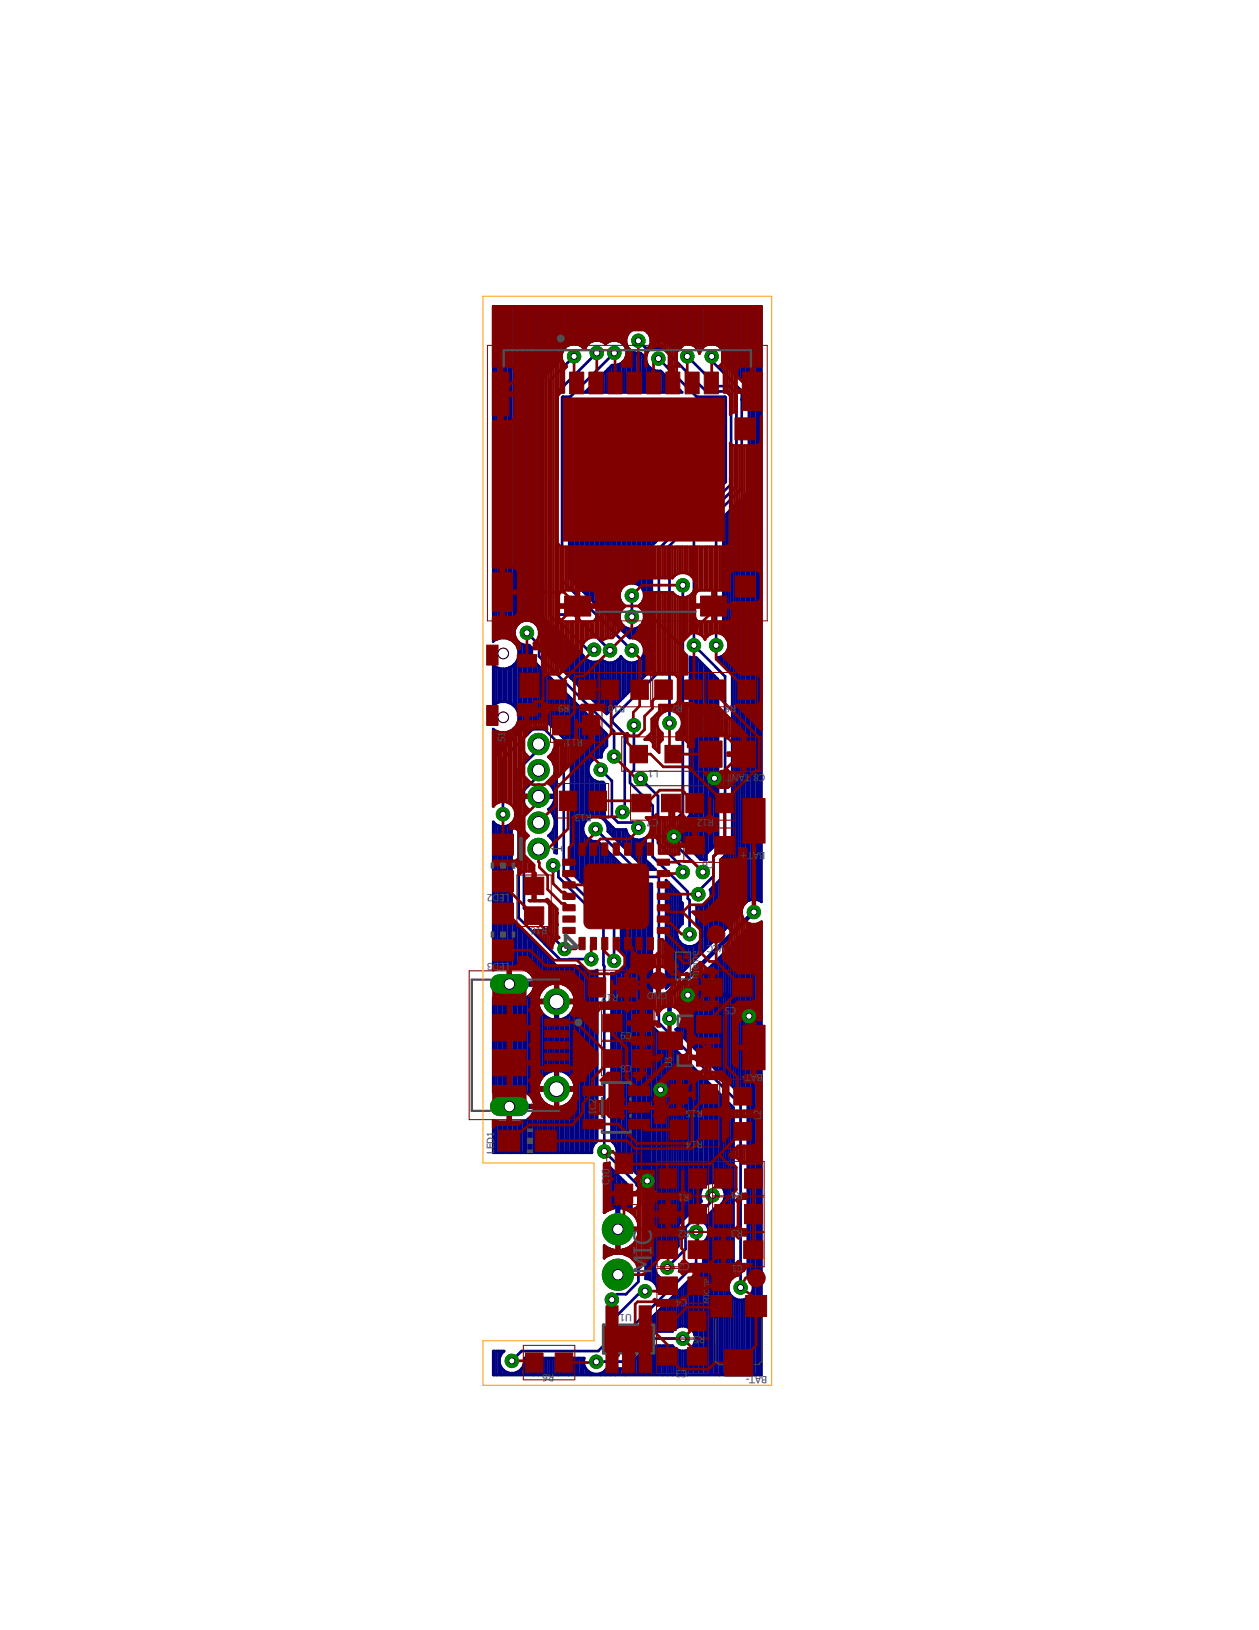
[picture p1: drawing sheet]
<svg xmlns="http://www.w3.org/2000/svg" width="216mm" height="279mm" viewBox="0 0 216 279" stroke-linecap="round" stroke-linejoin="round" font-family="sans-serif">
<defs><g id="words">
<text font-size="4.3" fill="#505050" x="111.8" y="218.4" transform="rotate(-90 111.8 218.4)">MIC</text>
<text font-size="2.6" fill="#505050" x="96.5" y="146.2" transform="rotate(-90 96.5 146.2)">1</text>
<g font-size="1.7" fill="#505050">
<text x="96.6" y="120.9" transform="rotate(-180 96.6 120.9)">9</text>
<text x="97.7" y="120.9" transform="rotate(-180 97.7 120.9)">R</text>
<text x="105.2" y="120.9" transform="rotate(-180 105.2 120.9)">0</text>
<text x="107.2" y="120.9" transform="rotate(-180 107.2 120.9)">R1</text>
<text x="117.1" y="120.9" transform="rotate(-180 117.1 120.9)">R7</text>
<text x="125.2" y="120.9" transform="rotate(-180 125.2 120.9)">8</text>
<text x="126.2" y="120.9" transform="rotate(-180 126.2 120.9)">R</text>
<text x="86.6" y="127.2" transform="rotate(-90 86.6 127.2)">S1</text>
<text x="98" y="126.6" transform="rotate(-180 98 126.6)">1</text>
<text x="98.9" y="126.6" transform="rotate(-180 98.9 126.6)">1</text>
<text x="100" y="126.6" transform="rotate(-180 100 126.6)">R</text>
<text x="112.9" y="131.9" transform="rotate(-180 112.9 131.9)">L1</text>
<text x="125.5" y="132.7" transform="rotate(-180 125.5 132.7)">T</text>
<text x="126.7" y="132.7" transform="rotate(-180 126.7 132.7)">N</text>
<text x="127.7" y="132.7" transform="rotate(-180 127.7 132.7)">A</text>
<text x="128.7" y="132.7" transform="rotate(-180 128.7 132.7)">T</text>
<text x="130.2" y="132.7" transform="rotate(-180 130.2 132.7)">8</text>
<text x="131.2" y="132.7" transform="rotate(-180 131.2 132.7)">C</text>
<text x="99.5" y="139.5" transform="rotate(-180 99.5 139.5)">3</text>
<text x="100.4" y="139.5" transform="rotate(-180 100.4 139.5)">1</text>
<text x="101.5" y="139.5" transform="rotate(-180 101.5 139.5)">R</text>
<text x="111.9" y="140.3" transform="rotate(-180 111.9 140.3)">7</text>
<text x="112.9" y="140.3" transform="rotate(-180 112.9 140.3)">C</text>
<text x="120.4" y="140.3" transform="rotate(-180 120.4 140.3)">2</text>
<text x="121.4" y="140.3" transform="rotate(-180 121.4 140.3)">1</text>
<text x="122.4" y="140.3" transform="rotate(-180 122.4 140.3)">R</text>
<text x="122.4" y="147.5" transform="rotate(-180 122.4 147.5)">C6</text>
<text x="128.1" y="146" transform="rotate(-180 128.1 146)">+</text>
<text x="129.1" y="146" transform="rotate(-180 129.1 146)">T</text>
<text x="130.2" y="146" transform="rotate(-180 130.2 146)">A</text>
<text x="131.2" y="146" transform="rotate(-180 131.2 146)">B</text>
<text x="84.4" y="153.3" transform="rotate(-180 84.4 153.3)">2</text>
<text x="85.6" y="153.3" transform="rotate(-180 85.6 153.3)">D</text>
<text x="86.5" y="153.3" transform="rotate(-180 86.5 153.3)">E</text>
<text x="87.4" y="153.3" transform="rotate(-180 87.4 153.3)">L</text>
<text x="93.9" y="159" transform="rotate(-180 93.9 159)">R16</text>
<text x="84.4" y="165.1" transform="rotate(-180 84.4 165.1)">3</text>
<text x="85.6" y="165.1" transform="rotate(-180 85.6 165.1)">D</text>
<text x="86.5" y="165.1" transform="rotate(-180 86.5 165.1)">E</text>
<text x="87.4" y="165.1" transform="rotate(-180 87.4 165.1)">L</text>
<text x="119.8" y="167.7" transform="rotate(-90 119.8 167.7)">meme</text>
<text x="122.3" y="162" transform="rotate(-180 122.3 162)">C</text>
<text x="124.3" y="162" transform="rotate(-180 124.3 162)">VC</text>
<text x="105" y="170.4" transform="rotate(-180 105 170.4)">17</text>
<text x="106.1" y="170.4" transform="rotate(-180 106.1 170.4)">R</text>
<text x="114.4" y="170" transform="rotate(-180 114.4 170)">GND</text>
<text x="125.2" y="172.7" transform="rotate(-180 125.2 172.7)">5</text>
<text x="126.2" y="172.7" transform="rotate(-180 126.2 172.7)">C</text>
<text x="107.3" y="176.9" transform="rotate(-180 107.3 176.9)">9</text>
<text x="108.3" y="176.9" transform="rotate(-180 108.3 176.9)">C</text>
<text x="107.3" y="182.6" transform="rotate(-180 107.3 182.6)">8</text>
<text x="108.3" y="182.6" transform="rotate(-180 108.3 182.6)">C</text>
<text x="115.3" y="183.1" transform="rotate(-90 115.3 183.1)">U3</text>
<text x="127.8" y="184.1" transform="rotate(-180 127.8 184.1)">-</text>
<text x="128.8" y="184.1" transform="rotate(-180 128.8 184.1)">T</text>
<text x="129.8" y="184.1" transform="rotate(-180 129.8 184.1)">A</text>
<text x="130.8" y="184.1" transform="rotate(-180 130.8 184.1)">B</text>
<text x="102.2" y="191" transform="rotate(-90 102.2 191)">IC2</text>
<text x="118.5" y="190.2" transform="rotate(-180 118.5 190.2)">5</text>
<text x="119.5" y="190.2" transform="rotate(-180 119.5 190.2)">1</text>
<text x="120.5" y="190.2" transform="rotate(-180 120.5 190.2)">R</text>
<text x="130.5" y="192" transform="rotate(-90 130.5 192)">L2</text>
<text x="84.7" y="197.8" transform="rotate(-90 84.7 197.8)">LED1</text>
<text x="118.5" y="195.5" transform="rotate(-180 118.5 195.5)">4</text>
<text x="119.5" y="195.5" transform="rotate(-180 119.5 195.5)">1</text>
<text x="120.5" y="195.5" transform="rotate(-180 120.5 195.5)">R</text>
<text x="104.5" y="203.2" transform="rotate(-90 104.5 203.2)">C10</text>
<text x="117.2" y="204.7" transform="rotate(-180 117.2 204.7)">1</text>
<text x="118.2" y="204.7" transform="rotate(-180 118.2 204.7)">R</text>
<text x="127.4" y="204.3" transform="rotate(-180 127.4 204.3)">R4</text>
<text x="117.2" y="210.8" transform="rotate(-180 117.2 210.8)">2</text>
<text x="118.2" y="210.8" transform="rotate(-180 118.2 210.8)">R</text>
<text x="127.4" y="210.8" transform="rotate(-180 127.4 210.8)">R3</text>
<text x="118.2" y="216.5" transform="rotate(-180 118.2 216.5)">C2</text>
<text x="126.3" y="216.9" transform="rotate(-180 126.3 216.9)">1</text>
<text x="127.4" y="216.9" transform="rotate(-180 127.4 216.9)">C</text>
<text x="108.3" y="225.3" transform="rotate(-180 108.3 225.3)">U1</text>
<text x="116.8" y="222.6" transform="rotate(-180 116.8 222.6)">4</text>
<text x="117.9" y="222.6" transform="rotate(-180 117.9 222.6)">C</text>
<text x="119.9" y="229.1" transform="rotate(-180 119.9 229.1)">5</text>
<text x="120.9" y="229.1" transform="rotate(-180 120.9 229.1)">R</text>
<text x="94" y="235.5" transform="rotate(-180 94 235.5)">6</text>
<text x="95" y="235.5" transform="rotate(-180 95 235.5)">R</text>
<text x="116.8" y="234.8" transform="rotate(-180 116.8 234.8)">3</text>
<text x="117.9" y="234.8" transform="rotate(-180 117.9 234.8)">C</text>
<text x="131.6" y="235.9" transform="rotate(-180 131.6 235.9)">BAT-</text>
</g>
<g font-size="1.3" fill="#505050">
<text x="121.7" y="219.9" transform="rotate(-90 121.7 219.9)">P</text>
<text x="121.7" y="223.4" transform="rotate(-90 121.7 223.4)">MIC T</text>
</g>
</g></defs>
<path d="M96.6 68.2h27.6v14.3h-27.6z" fill="#000080" stroke="#000080" stroke-width=".17"/>
<g fill="none" stroke="#000080" stroke-width=".47">
<path d="M84.7 52.5v57.3M85.1 52.5v57.1M85.6 52.5v56.9M86 52.5v56.8M86.4 52.5v56.8M86.8 52.5v56.8M87.2 52.5v57M87.7 52.5v57.2M88.1 52.5v57.5M88.5 52.5v54.8M89 52.5v54.3M89.4 52.5v54.1"/>
<path d="M89.8 52.5v53.9M90.2 52.5v53.8M90.7 52.5v53.8M91.1 52.5v54M91.5 52.5v54.1M91.9 52.5v54.5M92.4 52.5v55.3M92.8 52.5v56.7M93.2 52.5v12.1M93.6 52.5v11.7M94.1 52.5v11.2M94.5 52.5v10.8"/>
<path d="M94.9 52.5v10.4M95.3 52.5v9.9M95.8 52.5v9.5M96.2 52.5v9.1M96.6 52.5v7.4M97 52.5v7M97.5 52.5v6.7M97.9 52.5v6.5M98.3 52.5v6.4M98.7 52.5v6.4M99.2 52.5v6.6M99.6 52.5v6.7"/>
<path d="M100 52.5v7.1M100.4 52.5v7M100.9 52.5v6.4M101.3 52.5v6.1M101.7 52.5v5.9M102.2 52.5v5.9M102.6 52.5v5.9M103 52.5v5.9M103.4 52.5v6.1M103.8 59a2.11 2.11 0 0 0-3.5 .9 2.16 2.16 0 0 0-2.6-.8 2.16 2.16 0 0 0-1.4 2.4l-2.6 2.6M103.8 59a2.15 2.15 0 0 1 3.6 .9 2.15 2.15 0 0 1-2.5 2.7l-4.6 4.6h16.7l-3.7-3.6a2.12 2.12 0 0 1-2.4-2.7h-.7M103.8 52.5v6.5"/>
<path d="M104.3 52.5v6.1M104.7 52.5v5.9M105.1 52.5v5.9M105.5 52.5v5.9M106 52.5v5.9M106.4 52.5v6.1M106.8 52.5v6.4M107.3 52.5v7M107.7 59.6l.6 .6 .8 .3h.8l.3 .4M107.7 52.5v4.7M107.7 59.6v7.6M108.1 52.5v4.3"/>
<path d="M108.5 52.5v4M108.9 52.5v3.8M109.4 52.5v3.8M109.5 58.4l1.2 1.2h3l7.4 7.5h3.6l.7 .7v15.2l-10.6 10.5v30.4M109.8 52.5v3.8M110.2 52.5v3.9M110.6 52.5v4.1M111.1 52.5v4.5M111.5 52.5v5.2M111.9 52.5v5.9M112.4 52.5v5.9M112.8 52.5v5.9"/>
<path d="M113.2 52.5v5.9M113.6 52.5v5.9M114 52.5v5.9M114.5 52.5v6.2M114.9 59.1l-.7-.7h-2.6a2.15 2.15 0 0 0-2.8-2.1 2.15 2.15 0 0 0-1.1 3.3M114.9 52.5v6.6M115.3 52.5v7.1M115.7 52.5v7.5M116.2 52.5v7.3M116.6 52.5v6.8M117 52.5v6.6M117.5 52.5v6.4"/>
<path d="M117.9 52.5v6.4M118.3 58.9a2.03 2.03 0 0 0-2.4 1.3l-1-1.1M118.3 58.9l.8 .4 .6 .6 .3 .7 .2-.7 .6-.6M118.3 52.5v6.4M118.7 52.5v6.6M119.1 52.5v6.9M119.6 52.5v7.3M120 52.5v8M120.4 52.5v7.2M120.8 59.3a2.15 2.15 0 0 1 2.7 .1 2.15 2.15 0 0 1 .5 2.6l4.4 4.5v17.7l-4.4 4.4v20.2a2.12 2.12 0 0 1 .9 2.4 2.12 2.12 0 0 1-2 1.5l2.7 2.7v30l-2 2v3.3l-1.8 1.8a2.1 2.1 0 0 1-2.3 2.9v2.9a2.16 2.16 0 0 1 .4 3.2 2.16 2.16 0 0 1-3.3 0 2.16 2.16 0 0 1 .4-3.2v-3.5M120.9 52.5v6.8M121.3 52.5v6.6"/>
<path d="M121.7 52.5v6.4M122.1 52.5v6.4M122.6 52.5v6.5M123 52.5v6.7M123.4 52.5v6.9M123.8 52.5v7.3M124.2 52.5v9.8M124.7 52.5v10.3M125.1 52.5v10.7M125.5 52.5v11.1M126 52.5v11.6M126.4 52.5v12"/>
<path d="M126.8 52.5v12.4M127.2 52.5v12.8M127.7 52.5v13.2M128.1 52.5v13.7M128.5 52.5v101.8M128.9 52.5v101.7M129.3 52.5v101.7M129.8 52.5v101.7M130.2 52.5v101.9M93.7 64.1h.1M93.7 64.1l-.7 .6v41.2l1.6 1.6h.5l4.9 4.8a2.08 2.08 0 0 0 3.2 .8l.2 .2M98.4 61.1l-4.1 4.2v40.1l.8 .9h.6l5 5.1h1.2"/>
<path d="M100.4 67.1v.1M100.9 66.7v.5M101.3 66.3v.9M101.7 65.8v1.4M102.2 65.4v1.8M102.3 60.5l-6.8 6.9v37.9h3l6.1 6.2M102.6 65v2.2M103 64.6v2.6M103.4 64.1v3.1M103.8 63.7v3.5M104.3 63.3v3.9M104.7 62.8v4.4"/>
<path d="M105.1 62.6v4.6M105.3 60.5l-7.5 7.5h-1.3l-.1 .1v31.4l12 12M105.5 62.6v4.6M106 62.5v4.7M106.4 62.3v4.9M106.8 62v5.2M107.3 61.4v5.8M108.1 60v7.2M108.5 60.3v6.9M108.9 60.5v6.7M109.4 60.5v6.7M109.8 60.5v6.7"/>
<path d="M110.2 60.9v6.3M110.6 60.9v6.3M111.1 62.6v4.6M111.5 63v4.2M111.9 63.4v3.8M112.4 63.5v3.7M112.8 63.6v3.6M112.9 61.4l6.6 6.6h4.8l.2 .1v14.5l-11.5 11.5v21.1l-8 8v.6l2.1 2.1v12.9l-.4 .4M113.2 63.6v3.6M113.6 63.9v3.3M114 64.3v2.9M114.5 64.7v2.5"/>
<path d="M114.9 65.2v2M115.3 65.6v1.6M115.7 66v1.2M116.2 66.4v.8M116.6 66.9v.3M117.9 61.1l5.1 5.1h2.1l1.2 1.2v16l-7.3 7.2v20l5.3 5.3v29l-2 2v3.3l-2.5 2.6v.5M122 61.1v.8l5.2 5.1v16.7l-4.4 4.4v22.5M126.3 68.1v.1M127.2 68.5h.1M128.4 69h.1M97.9 83.5v15.8M98.3 83.5v16.2"/>
<path d="M98.7 83.5v16.6M99.2 83.5v17.1M99.6 83.5v17.5M100 83.5v17.9M100.4 83.5v18.3M100.9 83.5v18.8M101.3 83.5v19.2M101.7 83.5v19.6M102.2 83.5v20M102.6 83.5v20.5M103 83.5v20.9M103.4 83.5v21.3"/>
<path d="M103.8 83.5v21.7M104.3 83.5v22.2M104.7 83.5v22.6M105.1 83.5v23M105.5 83.5v23.4M106 83.5v23.9M106.4 83.5v17.7M106.8 83.5v17.1M107.3 83.5v16.7M107.7 83.5v16.6M108.1 83.5v16.4M108.5 83.5v16.4"/>
<path d="M108.9 83.5v16.5M109.4 83.5v16.7M109.8 83.5v17M110.2 83.5v17.5M110.6 83.5v32.3M111.1 83.5v31.9M111.5 83.5v31.5M111.9 83.5v9.9M112.4 83.5v9.5M112.8 83.5v9.1M113.2 83.5v8.6M113.6 83.5v8.2"/>
<path d="M114 83.5v7.8M114.5 83.5v7.4M114.9 83.5v6.9M115.3 83.5v6.5M115.7 83.5v6.1M116.2 83.5v5.7M116.6 83.5v5.2M117 83.5v4.8M117.5 83.5v4.4M117.9 83.5v4M118.3 83.5v3.5M118.7 83.5v3.1"/>
<path d="M119.1 83.5v2.7M119.6 83.5v2.3M120 83.5v1.8M120.4 83.5v1.4M120.9 83.5v1M121.3 83.5v.6M121.7 83.5v.1M124.2 88.4v20.6M124.7 88v21.6M125.1 87.6v27.4M125.5 87.1v28.3M126 86.7v71"/>
<path d="M126.4 86.3v71M126.8 85.9v70.9M127.2 85.4v70.3M127.7 85v69.9M128.1 84.6v69.9M84.7 114.2v6.6M85.1 114.4v6.2M85.6 114.6v5.8M86 114.6v5.7M86.4 114.6v5.7M86.8 109.3h-1l-1 .4-.2 .3v-57.5h46v102.1a2.08 2.08 0 0 0-2.5-.1M86.8 114.6h-1l-1-.4-.2-.2v6.9l.2-.2 1-.4h1"/>
<path d="M86.8 109.3l1 .4 .8 .8 .4 1M86.8 114.6v5.7M87.2 114.5v6M87.7 114.3v6.3M88.1 113.9v7.1M88.5 109.6v.9M88.5 113.5v7.9M89 110.1v15.5M89 112.5l-.4 1-.8 .7-1 .4M89.4 110.4v14.8M89.8 110.5v14.3M90.2 110.6v13.8"/>
<path d="M90.4 108.5l2 2.1v1.9l12.9 12.8v4.3M90.7 110.6v13.3M91.1 110.9v12.9M91.5 113.3v10.5M91.9 113.7v10.1M92.4 114.2v9.6M92.8 114.6v9.2M93.2 106.1v3.5M93.2 115v8.8M93.6 110l-1.1-1.1a2.17 2.17 0 0 0-2-2.6 2.17 2.17 0 0 0-2.3 2.3 2.17 2.17 0 0 0 2.6 2l.4 .5v1.9l12.9 12.9v1.9l-.6 .6-.3 .8v.6h-.6M93.6 106.5v5.5l10.5 10.4 .4-.4M93.6 115.4v8.4"/>
<path d="M94.1 107v5.4M94.1 115.8v8.2M94.5 107.4v5.4M94.5 116.3v8.1M94.9 107.5v5.7M94.9 116.7v8.1M95.3 107.7v6M95.3 117.1v8.1M95.8 108.1v6M95.8 117.5v8.2M96.2 108.5v6M96.2 118v8.1"/>
<path d="M96.6 108.9v6.1M96.6 118.4v8.1M97 109.4v6M97 118.8v8.1M97.5 109.8v6M97.5 119.3v8.1M97.9 119.7v29.8l8.6 8.6v4.8a2.17 2.17 0 0 1 .8 2.6 2.17 2.17 0 0 1-2.4 1.3v28.8l.5 .6 .4 .7v.9l4.6 4.6v.2l.3 .3v16.3a2.03 2.03 0 0 1 2.1 2.2l2-2a2.16 2.16 0 0 1-2.5-2.2 2.16 2.16 0 0 1 2.5-2.1l1.6-1.5v-3.7l3.9-4a2.15 2.15 0 0 1 .4-2.6 2.15 2.15 0 0 1 2.7-.2M97.9 110.2v6M98.3 110.7v5.9M98.7 111.1v6M99.2 111.5v6M99.6 111.9v6"/>
<path d="M100 112.4v5.9M100.4 112.9v5.9M100.9 113.2v6M101.3 113.4v6.2M101.7 113.5v6.6M102.2 113.5v7M102.6 113.4v7.5M103 113.2v8.1M103.4 113.3a2.09 2.09 0 0 0 3.1-.8 2.16 2.16 0 0 0 2.7 1 2.16 2.16 0 0 0 1.2-2.7 2.16 2.16 0 0 0-2.5-1.5l-10.3-10.3v-15.5h24.2l-10 10.1v21.1l-7.3 7.3M103.4 113.3v8.5M103.8 113.5v8.7M104.3 113.6v8.6"/>
<path d="M104.7 113.6v8.2M105.1 113.6v7.7M105.5 113.4v7.5M106 113.1v7.4M106.4 102.9v2M106.4 106.6v1.2M106.4 112.7v7.4M106.6 100.9a2.19 2.19 0 0 1 3.3-.3 2.19 2.19 0 0 1-.3 3.3 2.17 2.17 0 0 1 .3 3.3 2.17 2.17 0 0 1-3.3-.1 2.17 2.17 0 0 1 .5-3.3 2.13 2.13 0 0 1-.5-2.9zM106.8 103.5v.7M106.8 107.2v1M106.8 112.9v6.7M107.3 107.5v1.1"/>
<path d="M107.3 113.3v5.9M107.7 107.7v1.4M107.7 113.5v5.3M108.1 107.8v1.5M108.1 113.6v4.7M108.4 102.1v3.6M108.5 107.8v1.5M108.5 113.6v4.3M108.9 107.8v1.6M108.9 113.5v4M109.4 107.6v2M109.4 113.3v3.8"/>
<path d="M109.8 103.6v.6M109.8 107.3v2.6M109.8 113v3.6M110.2 103.1v1.6M110.2 106.7v3.7M110.2 112.5v3.7M117.1 100.3v39l-3.4 3.3v1.5l1.1 1.1h1.4l4.3 4.3M118.3 112.6l1.1 .1 3.7 3.7v28l-2 2v1l-1-.1-3.3-3.3h-1.5l-.3-.4v-.5l3.3-3.3zM118.7 112.7v33.2M119.1 112.7v33.6M119.6 112.9v33.9M120 113.3v33.9"/>
<path d="M120.4 113.7v33.6M120.9 114.2v33.1M121.3 114.6v31.6M121.7 115v30.8M122.1 115.4v30M122.6 115.9v29M123 112.7v.1M123 116.3v28.2M123.4 112.6v.7M123.8 112.5v1.2M124.2 112.2v1.9M124.7 111.6v3"/>
<path d="M84.7 125.1v13M85.1 125.3v4.2M85.6 125.5v3.5M86 125.6v3M86.3 139.6v-9.5l5-5.1h2.1l3.3 3.3v21.7l8.6 8.6v6.1M86.4 125.6v2.6M86.8 125.6h-1l-1-.4-.2-.2v13.2l.4-.4v-8.2l5.8-5.8h3.1l4 4M86.8 120.3l1 .4 .8 .7 .4 1M86.8 125.6v2.2M87.2 125.4v1.9M87.7 125.2v1.7M88.1 124.9v1.6"/>
<path d="M88.5 124.5v1.5M89 123.5l-.4 .9-.8 .8-1 .4M92.4 127.5v1l-3.5 3.4v25.4l7.2 7.2 5.3-.1M92.4 132v1l-2.5 2.5v20.2l6.9 6.9M92.8 136.3v.4M93.2 136.3v.4M93.6 136.3v.4M94 134.3a2.75 2.75 0 0 1 1.1 2h-2.5v.4l2.5 .1a2.78 2.78 0 0 1-1.1 1.9M94 138.7a2.81 2.81 0 0 1 .1 4.6M94.1 129.8a2.79 2.79 0 0 1-.1 4.5M94.1 129.8l.6-.7 .3-.7 .5 .4v17.5l-.4-.1a2.74 2.74 0 0 0-1-2.9M94.1 134.2v.1"/>
<path d="M94.1 136.3v.4M94.1 138.7h.1M94.1 129.8h.1M94.5 129.3v.9M94.5 133.8v.9M94.5 136.3v.4M94.5 138.3v.9M94.9 128.6v2.3M94.9 133.1v2.3M94.9 136.3v.4M94.9 137.6v2.3M95.3 128.7v17.5"/>
<path d="M98.3 120.1v29.8M98.7 120.5v29.8M99.2 120.9v29.8M99.6 121.4v29.8M100 121.8v19.8M100.4 122.2v18.6M100.9 122.7v17.6M100.9 132.4l.3 .7 .6 .6 .8 .3M101.3 123.1v7.5M101.3 133.2v6.9M101.7 140a2.18 2.18 0 0 1 2.5 1.7M101.7 140a2.17 2.17 0 0 0-1.7 2.1 2.17 2.17 0 0 0 1.7 2.1"/>
<path d="M101.7 123.5v6.7M101.7 133.6v6.4M102.2 123.9v6.1M102.2 133.9v6.1M102.6 124.4v5.4M102.6 134v6M102.6 129.8l-.8 .3-.6 .6-.3 .8M102.6 134h.8M103 124.8v5M103 134v6.1M103 131.9l1.9 1.9v6.1l1.1 1.1h2.6l.9 .8M103.4 134l.3 .3v6.1l1.8 1.8h1.9a2.16 2.16 0 0 0 3.3 1.4"/>
<path d="M103.4 125.2v3.4M103.4 134v6.4M103.8 125.6v2.5M104.5 122h.1M108.7 124.3v7.7l-.7 .7v1.5l3.9 3.9v8.8l6 6v1.1l.4 .3v5.8M109.9 133.5l2.9 2.9v8.1l4.3 4.2v.8M118.3 139.8v5.7M122.5 133.4v3l-6.9 7M84.7 141v25.2M85.1 141.4v24.7M85.6 141.6v24.4M86 141.7v24.3"/>
<path d="M86.4 141.7v24.3M86.8 141.6v24.4M87.2 141.4v27M87.7 141.1v24.9M88.1 158.2v7.8M88.5 158.7v7.3M89 159.1v6.9M89.4 159.5v6.5M89.8 159.9v6.2M94.1 143.2v.1M94.5 142.8v.9M94.8 148.3l1 .9v1.1l7.7 7.8v7.3l.1 .2v31.8l5.6 5.5v.3l.3 .3v16.2l-2.1 2.1h-1.6l-.9 1"/>
<path d="M94.9 142.1v2.3M100 142.6v9M100.4 143.4v8.6M100.9 143.8v8.6M101.3 144v8.9M101.7 144.2h.8l7.3 7.3h2v24.4l14 14v29a2.17 2.17 0 0 0-.4 3.2 2.17 2.17 0 0 0 3.2 0 2.17 2.17 0 0 0-.4-3.2v-30.1l-12.4-12.3a2.1 2.1 0 0 0 .4-3.5v-1.7l12.9-12.9h.6l.9-.4v77.7h-46v-4.1h1.8l-.4 .5M101.7 144.2v9.1M102.1 142.1l8.2 8.2h2.7v25l14 14.1v31.3M102.2 144.2v9.5M102.6 144.3v9.8M103 144.7v9.9M103.4 145.1v9.9"/>
<path d="M103.8 140.6v.2M103.8 145.5v9.9M104.3 141l-.1 1.5 6.6 6.6h1.6l-1.7-1.7v-3.8M104.3 146v9.9M104.7 141.4v1.5M104.7 146.4v9.9M105.1 141.8v1.6M105.1 146.8v9.9M105.5 142.2v1.6M105.5 147.2v9.9M106 142.2v2M106 147.7v9.8"/>
<path d="M106.4 142.2v2.4M106.4 148.1v9.9M106.8 142.2v2.9M106.8 148.5v14.7M107.3 142.2v3.3M107.3 148.9v15M107.7 143v2.9M107.7 149.4v50.3M108.1 143.4v2.9M108.1 149.8v50.3M108.5 143.7v3.1M108.5 150.2v50.3"/>
<path d="M108.9 143.9v3.3M108.9 150.6v50.4M109.4 144v3.6M109.4 151.1v50.3M109.8 144v4M109.8 151.5v50.3M110.2 143.8v4.7M110.2 151.5v50.7M110.6 143.7v5.2M110.6 151.5v51.4M110.7 143.6h.1M111.1 147.7v1.4"/>
<path d="M111.1 151.5v67.7M111.5 148.1v1M111.5 151.5v67.9M111.9 148.6v.5M112.4 149v.1M114.5 151.1v18.1M114.9 151.6v17.2M115.3 142.7v1.3M115.3 152v16.3M115.7 142.3v1.7M115.7 152.4v15.5M116.2 141.9v2.1"/>
<path d="M116.2 152.8v6.8M116.6 141.5v2.5M116.6 153.2v5.5M117 141.1v3.1M117.5 140.6v4.1M117.9 140.2v4.9M119.6 155.4v3M120 155.4v3.5M120.4 155.3v7.9M120.9 155.1v7.7M121.3 154.7v7.7M121.7 154.1v7.8"/>
<path d="M122.1 152.1v9.4M122.6 151.7v9.4M123 151.3v9.4M123.4 150.9v9.4M123.8 147.1v12.7M124.2 146.7v12.7M124.7 146.3v12.7M125.1 145.8v12.8M125.5 145.4v12.7M127.7 159.9v28.4M128.1 154.5l-.6 .6-.3 .8v.6l-13 12.9v-18.5l2.5 2.5v1.1l.3 .3M128.1 159.4v29.3"/>
<path d="M128.5 159v60.2M128.9 158.6v61.2M129.3 158.4v77.3M129.8 158.4v77.3M130.2 158.2v77.5M84.7 171.1v16.1M85.1 171.3v15.8M85.6 171.3v15.7M86 171.3v15.7M86.4 171.3v15.7M86.8 171.3v15.7M87.2 168.9v20.5"/>
<path d="M87.7 168.4v.5M87.7 171.3v15.7M88.1 168.4v.5M88.1 171.3v15.7M88.5 168.4v.5M88.5 171.3v15.7M89 168.4v.5M89 171.3v15.7M89.4 168.4v.5M89.4 171.3v15.7M89.8 168.4v.5M89.8 171.2v15.9"/>
<path d="M90.2 160.4v5.9M90.2 168.4v.5M90.2 171v16.3M90.7 160.8v5.8M90.7 168.4v.5M90.7 170.8v16.8M91.1 170.3l.5-.9 .1-.5h-4.6v2.4h-1.7l-.8-.2v16.2l.8-.3h1.7v2.4h4.6l-.1-.5-.5-.9M91.1 167a2.56 2.56 0 0 0-1.8-1h-1.7v5.3a3.5 3.5 0 0 0 3.5-1M91.1 161.2v5.8M91.1 168.4v.5M91.1 170.3v17.7M91.5 161.6v6.2"/>
<path d="M91.5 168.4v.5M91.5 169.6v19.2M91.9 162.1v35.5M92.3 171.9h.1M92.3 171.9h6.3M92.3 171.9a3.1 3.1 0 0 0 2.9 2.9M92.4 162.5v8.4M92.4 171.4v.5M92.4 172.4v13.5M92.8 162.9v7M92.8 171.4v.5M92.8 173.4v11.6"/>
<path d="M93.2 163.3v6.1M93.2 171.4v.5M93.2 173.9v10.5M93.6 163.8v5.3M93.6 171.4v.5M93.6 174.3v9.8M94.1 164.2v4.6M94.1 171.4v.5M94.1 174.5v9.3M94.5 164.6v4.1M94.5 171.4v.5M94.5 174.7v8.9"/>
<path d="M94.9 165v3.6M94.9 171.4v.5M94.9 174.8v8.7M95.2 168.5a3.1 3.1 0 0 0-2.9 2.9h6.3a3.2 3.2 0 0 0-2.4-2.8M95.2 174.8h.1M95.2 168.5h.1M95.2 168.5v6.3M95.3 165.5v5.9M95.3 171.9v14.5M95.7 168.5v6.3M95.7 174.8h.1M95.7 168.5h.1"/>
<path d="M95.7 168.5l.5 .1M95.8 165.7v2.8M95.8 171.4v.5M95.8 174.8v8.7M96.2 174.8h-.5M96.2 165.7v2.9M96.2 171.4v.5M96.2 174.8v8.8M96.6 165.7v3M96.6 171.4v.5M96.6 174.6v9.1M97 165.7v3.2"/>
<path d="M97 171.4v.5M97 174.4v9.5M97.5 165.7v3.5M97.5 171.4v.5M97.5 174.1v10.1M97.9 165.7v3.9M97.9 171.4v.5M97.9 173.7v10.9M98.3 165.6v4.7M98.3 171.4v.5M98.3 173v12.3M98.6 171.9h.1"/>
<path d="M98.6 171.9a3.2 3.2 0 0 1-2.4 2.9M98.7 165.6v32M99.2 165.6v32M99.6 165.6a2.12 2.12 0 0 0 2.8 .7v29.3l-.6 .6-.3 .7v.7h-16.9v-5.5l.8 .2h1.7v-2.4h4.6l-.1 .5-.5 .9M99.6 165.6l-4.1 .1-7.8-7.9v-16.7a2.03 2.03 0 0 1-3.1-.2v25.4l.8-.3h1.7v2.4h4.6l-.1-.5-.5-.9M99.6 165.6v32M100 166.1v31.5M100.4 166.3v31.3M100.9 166.5v31.1M101.3 166.5v31.1M101.7 166.5v29.9M102.2 166.4v29.5"/>
<path d="M105.1 166.8v29M105.5 166.8v29.6M106 166.7v31.3M106.4 166.5v31.9M106.8 166.2v32.6M107.3 165.5v33.7M111.9 176v43.6M112.4 176.4v40.3M112.8 176.8v39.1M113.2 177.3v38.2M113.6 177.7v37.6M114 178.1v37"/>
<path d="M114.5 178.5v36.6M114.9 179v36.1M115.3 179.4v35.3M115.7 179.8v34.4M116.2 160.6v6.9M116.2 176.2v.6M116.6 161.5v5.6M116.6 170.9v2.5M116.6 175.8v1.4M117 161.9v4.7M117 170.5v7.2M117.5 162.1v4.1"/>
<path d="M117.5 170.1v8M117.9 162.2v3.6M117.9 169.7v8.8M118.3 162.2v3.2M118.3 169.2v9.7M118.7 162.2v2.7M118.7 168.8v10.5M119.1 162v2.5M119.1 168.4v11.4M119.6 161.8v2.3M119.6 168v12.2M120 161.4v2.3"/>
<path d="M120 167.5v13.1M120.4 167.1v14M120.9 166.7v14.8M121.3 166.3v15.6M121.7 165.8v16.5M122.1 165.4v17.4M122.6 165v18.2M123 164.5v19.1M123.4 164.1v19.9M123.8 163.7v20.8M124.2 163.3v21.6M124.7 162.9v22.4"/>
<path d="M125.1 162.4v23.3M125.5 162v24.2M126 161.6v25M126.4 161.2v25.8M126.8 160.7v26.7M127.2 160.3v27.6M84.7 192.1v5.5M85.1 192.3v5.3M85.6 192.3v5.3M86 192.3v5.3M86.4 192.3v5.3M86.8 192.3v5.3"/>
<path d="M87.2 189.9v7.7M87.7 189.4v.5M87.7 192.3v5.3M88.1 189.4v.5M88.1 192.3v5.3M88.5 189.4v.5M88.5 192.3v5.3M89 189.4v.5M89 192.3v5.3M89.4 189.4v.5M89.4 192.3v5.3M89.8 189.4v.5"/>
<path d="M89.8 192.2v5.4M90.2 189.4v.5M90.2 192v5.6M90.7 189.4v.5M90.7 191.7v5.9M91.1 188a2.56 2.56 0 0 0-1.8-1h-1.7v5.3a3.5 3.5 0 0 0 3.5-1M91.1 189.4v.5M91.1 191.3v6.3M91.5 189.4v.5M91.5 190.6v7M92.4 186.4v.5M92.4 187.4v10.2"/>
<path d="M92.8 186.4v.5M92.8 188.4v9.2M93.2 186.4v.5M93.2 188.9v8.7M93.6 186.4v.5M93.6 189.3v8.3M94.1 186.4v.5M94.1 189.5v8.1M94.5 186.4v.5M94.5 189.7v7.9M94.9 186.4v.5M94.9 189.8v7.8"/>
<path d="M95.2 183.5a3.1 3.1 0 0 0-2.9 2.9h6.3a3.2 3.2 0 0 0-2.4-2.8M95.2 189.8h.1M95.2 183.5h.1M95.2 183.5v6.3M95.3 186.9v10.7M95.7 189.8h.1M95.7 183.5v6.3M95.7 183.5h.1M95.7 183.5l.5 .1M95.8 186.4v.5M95.8 189.8v7.8M96.2 189.8a3.2 3.2 0 0 0 2.4-2.9h-6.3a3.1 3.1 0 0 0 2.9 2.9"/>
<path d="M96.2 189.8h-.5M96.2 186.4v.5M96.2 189.8v7.8M96.6 186.4v.5M96.6 189.6v8M97 186.4v.5M97 189.4v8.2M97.5 186.4v.5M97.5 189.1v8.5M97.9 186.4v.5M97.9 188.7v8.9M98.3 186.4v.5"/>
<path d="M98.3 188v9.6M103.6 199.5h.4l4 3.9v.3l.3 .3v3.9a3.6 3.6 0 0 0-2.1-.9v3.5h-.5v-3.5a3.8 3.8 0 0 0-2.1 .9zM103.8 199.5v8.2M104.3 199.7v7.8M113.3 186.8l-2.3 2.3v13.3M116.2 180.3v33.5M116.6 180.7v29M117 181.1v28.1M117.5 181.5v27.3M117.9 181.9v26.5M118.3 182.4v25.5M118.7 182.8v24.7"/>
<path d="M119.1 183.2v23.9M119.6 183.6v23.1M120 184.1v22.1M120.4 184.5v19.1M120.9 184.9v18.3M121.3 185.4v17.5M121.7 185.8v17M122.1 186.2v16.6M122.6 186.6v16.2M123 187v15.9M123.4 187.5v15.6M123.8 187.9v15.6"/>
<path d="M124.2 188.3v16M124.7 188.8v46.9M125.1 189.2v30.5M125.5 189.6v29.6M103.8 213.7v1.7M104.3 213.9v1.3M104.7 200.2v7.1M104.7 214.1v1M105.1 200.6v6.5M105.1 214.3v.6M105.5 201v6.1M105.5 214.3v.5"/>
<path d="M105.7 210.9h.5l.1 3.5a3.7 3.7 0 0 0 2-.9v2.1a3.5 3.5 0 0 0-4.7 .1v-2.2a3.7 3.7 0 0 0 2.1 .9zM106 201.4v9.1M106 210.9v3.9M106.4 201.8v5.3M106.4 214.3v.5M106.8 202.3v4.8M106.8 214.2v.7M107.3 202.7v4.6M107.3 214.1v1M107.7 203.1v4.4M107.7 213.9v1.3M108.1 203.8v3.9"/>
<path d="M108.1 213.7v1.8M112.4 217.8v2.2M112.8 218.6v2.8M113.2 219v2M113.6 219.2v1.3M114 219.4v.7M114.5 219.4v.3M117.9 219.7v7.8M118.3 219.3v8.3M118.7 218.9v9.2M119.1 218.5v10.4M119.4 211.2v5.3l-13.3 13.3"/>
<path d="M119.6 218v17.7M120 217.6v18.1M120.4 209.3a2.12 2.12 0 0 1 .2 3.7v4l-10.3 10.4 .9-.1 .8 .3M120.4 209.3h.1M120.4 217.2v18.5M120.9 208.9v.7M120.9 212.7v23M121.3 208.4v1.8M121.3 212.2v23.5M121.7 208v27.7M122.1 207.6v28.1M122.2 204.9v.9l-4.6 4.6v3.7l-3.2 3.2"/>
<path d="M122.6 207.1v28.6M123 206.8v28.9M123.4 206.7l-.7 .2-2.3 2.4M123.4 203.1a2.18 2.18 0 0 1 0 3.6M123.4 206.7v29M123.8 206.2v29.5M124.2 205.5v30.2M84.7 231.6v4.1M85.1 231.6v4.1M85.6 231.6v4.1M86 232.1l-.3 .7v.9l.3 .8M86 234.5a2.21 2.21 0 0 0 2.6 .7 2.21 2.21 0 0 0 1.4-2.4h10.2l-.1 1 .4 .8"/>
<path d="M86 231.6v.5M86 234.5v1.2M86.4 231.6h.1M86.4 234.9v.8M86.8 235.2v.5M87.2 235.4v.3M87.7 235.4v.3M88.1 235.4v.3M88.5 235.2v.5M89 235.1v.6M89.4 234.7v1M89.8 233.9v1.8"/>
<path d="M90.2 232.8v2.9M90.7 232.8v2.9M91.1 232.8v2.9M91.5 232.8v2.9M91.9 232.8v2.9M92.4 232.8v2.9M92.8 232.8v2.9M93.2 232.8v2.9M93.6 232.8v2.9M94.1 232.8v2.9M94.5 232.8v2.9M94.9 232.8v2.9"/>
<path d="M95.3 232.8v2.9M95.8 232.8v2.9M96.2 232.8v2.9M96.6 232.8v2.9M97 232.8v2.9M97.5 232.8v2.9M97.9 232.8v2.9M98.3 232.8v2.9M98.7 232.8v2.9M99.2 232.8v2.9M99.6 232.8v2.9M100 232.8v2.9"/>
<path d="M100.4 234.6v1.1M100.9 235v.7M101.3 235.3v.4M101.7 235.5v.2M102.2 235.5v.2M102.6 235.5v.2M103 235.4v.3M103.4 235.2v.5M103.8 234.8v.9M104.3 234.6v1.1M104.7 234.6v1.1M105.1 234.6v1.1"/>
<path d="M105.5 234.6v1.1M106 234.6v1.1M106.4 234.6v1.1M106.8 234.6v1.1M107.3 234.6v1.1M107.7 234.3v1.4M108.1 233.8v1.9M108.5 233.4v2.3M108.9 233v2.7M109.4 232.5v3.2M109.8 232.1v3.6M110.2 231.7v4"/>
<path d="M110.6 221.3h-.6l-6.4 6.4v2.8l-1 1.1h-13.1l-1.7 1.7M110.6 227v.3M110.6 231.6v4.1M111.1 226.5v.8M111.1 231.6v4.1M111.5 226.1v1.4M111.5 231.4v4.3M111.9 225.7v1.9M111.9 231.3v4.4M112 231.2l-.8 .4h-.9l-3 3h-3.3a2.15 2.15 0 0 1-3.5 0M112 227.6l.5 .6h2.8M112.4 225.3v2.7"/>
<path d="M112.4 230.8v4.9M112.8 224.8v3.4M112.8 230.7v5M113.2 224.4v3.8M113.2 230.7v5M113.6 224v4.2M113.6 230.7v5M114 223.6v4.6M114 230.7v5M114.5 223.1v5.1M114.5 230.7v5M114.9 222.7v5.5"/>
<path d="M114.9 230.7v5M115.3 230.7a2.18 2.18 0 0 0 3 .5M115.3 230.7h-2.8l-.5 .5M115.3 222.3v5.9M115.3 230.7v5M115.7 221.8v6M115.7 231.1v4.6M116.2 221.4v6.1M116.2 231.4v4.3M116.6 221v6.4M116.6 231.5v4.2M117 220.6v6.7"/>
<path d="M117 231.6v4.1M117.1 229.4h-6.4l-3.9 4h-4.5M117.5 220.2v7.1M117.5 231.6v4.1M117.9 231.4v4.3M118.3 227.6a2.15 2.15 0 0 1 0 3.6M118.3 227.6a2.18 2.18 0 0 0-3 .6M118.3 231.2v4.5M118.7 230.8v4.9M119.1 230v5.7M125.1 221.7v14M125.5 222.2v13.5"/>
<path d="M126 222.5v13.2M126.4 222.7v13M126.8 222.8v12.9M127.2 222.8v12.9M127.7 222.7v13M128.1 222.5v13.2M128.5 222.2v13.5M128.9 221.6v14.1"/>
</g>
<path d="M129.3 156.3l-14.5 14.5v3.8M117.9 170.6h6.9l3.6 3.6" fill="none" stroke="#000080" stroke-width=".76"/>
<circle cx="92.3" cy="145.5" r="1.82" fill="#008000" stroke="#008000" stroke-width=".17"/>
<circle cx="92.4" cy="145.5" r="1.06" fill="#fff" stroke="#000" stroke-width=".17"/>
<circle cx="92.3" cy="141" r="1.82" fill="#008000" stroke="#008000" stroke-width=".17"/>
<circle cx="92.4" cy="141" r="1.06" fill="#fff" stroke="#000" stroke-width=".17"/>
<circle cx="92.3" cy="136.5" r="1.82" fill="#008000" stroke="#008000" stroke-width=".17"/>
<circle cx="92.4" cy="136.5" r="1.06" fill="#fff" stroke="#000" stroke-width=".17"/>
<circle cx="92.3" cy="132" r="1.82" fill="#008000" stroke="#008000" stroke-width=".17"/>
<circle cx="92.4" cy="132" r="1.06" fill="#fff" stroke="#000" stroke-width=".17"/>
<circle cx="92.3" cy="127.5" r="1.82" fill="#008000" stroke="#008000" stroke-width=".17"/>
<circle cx="92.4" cy="127.5" r="1.06" fill="#fff" stroke="#000" stroke-width=".17"/>
<circle cx="106" cy="218.5" r="2.67" fill="#008000" stroke="#008000" stroke-width=".17"/>
<circle cx="106" cy="218.5" r=".91" fill="#fff" stroke="#000" stroke-width=".17"/>
<circle cx="106" cy="210.7" r="2.67" fill="#008000" stroke="#008000" stroke-width=".17"/>
<circle cx="106" cy="210.7" r=".91" fill="#fff" stroke="#000" stroke-width=".17"/>
<circle cx="95.4" cy="171.7" r="2.18" fill="#008000" stroke="#008000" stroke-width=".17"/>
<circle cx="95.4" cy="171.7" r="1.27" fill="#fff" stroke="#000" stroke-width=".17"/>
<circle cx="95.4" cy="186.7" r="2.18" fill="#008000" stroke="#008000" stroke-width=".17"/>
<circle cx="95.4" cy="186.7" r="1.27" fill="#fff" stroke="#000" stroke-width=".17"/>
<path d="M85.7 168.7h3.3" fill="none" stroke="#008000" stroke-width="3.3"/>
<circle cx="87.4" cy="168.7" r=".91" fill="#fff" stroke="#000" stroke-width=".17"/>
<path d="M85.7 189.7h3.3" fill="none" stroke="#008000" stroke-width="3.3"/>
<circle cx="87.4" cy="189.7" r=".91" fill="#fff" stroke="#000" stroke-width=".17"/>
<circle cx="122.5" cy="133.4" r="1.14" fill="#008000" stroke="#008000" stroke-width=".17"/>
<circle cx="122.5" cy="133.4" r=".53" fill="#fff" stroke="#000" stroke-width=".17"/>
<circle cx="115.6" cy="143.4" r="1.14" fill="#008000" stroke="#008000" stroke-width=".17"/>
<circle cx="115.6" cy="143.4" r=".53" fill="#fff" stroke="#000" stroke-width=".17"/>
<circle cx="128.4" cy="174.2" r="1.14" fill="#008000" stroke="#008000" stroke-width=".17"/>
<circle cx="128.4" cy="174.2" r=".53" fill="#fff" stroke="#000" stroke-width=".17"/>
<circle cx="117.9" cy="170.6" r="1.14" fill="#008000" stroke="#008000" stroke-width=".17"/>
<circle cx="117.9" cy="170.6" r=".53" fill="#fff" stroke="#000" stroke-width=".17"/>
<circle cx="111" cy="202.4" r="1.14" fill="#008000" stroke="#008000" stroke-width=".17"/>
<circle cx="111" cy="202.4" r=".53" fill="#fff" stroke="#000" stroke-width=".17"/>
<circle cx="113.3" cy="186.8" r="1.14" fill="#008000" stroke="#008000" stroke-width=".17"/>
<circle cx="113.3" cy="186.8" r=".53" fill="#fff" stroke="#000" stroke-width=".17"/>
<circle cx="114.4" cy="217.3" r="1.14" fill="#008000" stroke="#008000" stroke-width=".17"/>
<circle cx="114.4" cy="217.3" r=".53" fill="#fff" stroke="#000" stroke-width=".17"/>
<circle cx="122.2" cy="204.9" r="1.14" fill="#008000" stroke="#008000" stroke-width=".17"/>
<circle cx="122.2" cy="204.9" r=".53" fill="#fff" stroke="#000" stroke-width=".17"/>
<circle cx="106.1" cy="229.8" r="1.14" fill="#008000" stroke="#008000" stroke-width=".17"/>
<circle cx="106.1" cy="229.8" r=".53" fill="#fff" stroke="#000" stroke-width=".17"/>
<circle cx="119.4" cy="211.2" r="1.14" fill="#008000" stroke="#008000" stroke-width=".17"/>
<circle cx="119.4" cy="211.2" r=".53" fill="#fff" stroke="#000" stroke-width=".17"/>
<circle cx="127" cy="220.7" r="1.14" fill="#008000" stroke="#008000" stroke-width=".17"/>
<circle cx="127" cy="220.7" r=".53" fill="#fff" stroke="#000" stroke-width=".17"/>
<circle cx="102.1" cy="142.1" r="1.14" fill="#008000" stroke="#008000" stroke-width=".17"/>
<circle cx="102.1" cy="142.1" r=".53" fill="#fff" stroke="#000" stroke-width=".17"/>
<circle cx="102.3" cy="233.4" r="1.14" fill="#008000" stroke="#008000" stroke-width=".17"/>
<circle cx="102.3" cy="233.4" r=".53" fill="#fff" stroke="#000" stroke-width=".17"/>
<circle cx="110.7" cy="229.5" r="1.14" fill="#008000" stroke="#008000" stroke-width=".17"/>
<circle cx="110.7" cy="229.5" r=".53" fill="#fff" stroke="#000" stroke-width=".17"/>
<circle cx="117.1" cy="229.5" r="1.14" fill="#008000" stroke="#008000" stroke-width=".17"/>
<circle cx="117.1" cy="229.5" r=".53" fill="#fff" stroke="#000" stroke-width=".17"/>
<circle cx="87.8" cy="233.3" r="1.14" fill="#008000" stroke="#008000" stroke-width=".17"/>
<circle cx="87.8" cy="233.3" r=".53" fill="#fff" stroke="#000" stroke-width=".17"/>
<circle cx="110.6" cy="221.3" r="1.14" fill="#008000" stroke="#008000" stroke-width=".17"/>
<circle cx="110.6" cy="221.3" r=".53" fill="#fff" stroke="#000" stroke-width=".17"/>
<circle cx="98.4" cy="61.1" r="1.14" fill="#008000" stroke="#008000" stroke-width=".17"/>
<circle cx="98.4" cy="61.1" r=".53" fill="#fff" stroke="#000" stroke-width=".17"/>
<circle cx="101.9" cy="111.4" r="1.14" fill="#008000" stroke="#008000" stroke-width=".17"/>
<circle cx="101.9" cy="111.4" r=".53" fill="#fff" stroke="#000" stroke-width=".17"/>
<circle cx="122.8" cy="110.6" r="1.14" fill="#008000" stroke="#008000" stroke-width=".17"/>
<circle cx="122.8" cy="110.6" r=".53" fill="#fff" stroke="#000" stroke-width=".17"/>
<circle cx="122" cy="61.1" r="1.14" fill="#008000" stroke="#008000" stroke-width=".17"/>
<circle cx="122" cy="61.1" r=".53" fill="#fff" stroke="#000" stroke-width=".17"/>
<circle cx="102.3" cy="60.5" r="1.14" fill="#008000" stroke="#008000" stroke-width=".17"/>
<circle cx="102.3" cy="60.5" r=".53" fill="#fff" stroke="#000" stroke-width=".17"/>
<circle cx="104.6" cy="111.5" r="1.14" fill="#008000" stroke="#008000" stroke-width=".17"/>
<circle cx="104.6" cy="111.5" r=".53" fill="#fff" stroke="#000" stroke-width=".17"/>
<circle cx="117.1" cy="100.3" r="1.14" fill="#008000" stroke="#008000" stroke-width=".17"/>
<circle cx="117.1" cy="100.3" r=".53" fill="#fff" stroke="#000" stroke-width=".17"/>
<circle cx="120.5" cy="149.5" r="1.14" fill="#008000" stroke="#008000" stroke-width=".17"/>
<circle cx="120.5" cy="149.5" r=".53" fill="#fff" stroke="#000" stroke-width=".17"/>
<circle cx="108.4" cy="102.1" r="1.14" fill="#008000" stroke="#008000" stroke-width=".17"/>
<circle cx="108.4" cy="102.1" r=".53" fill="#fff" stroke="#000" stroke-width=".17"/>
<circle cx="108.4" cy="105.7" r="1.14" fill="#008000" stroke="#008000" stroke-width=".17"/>
<circle cx="108.4" cy="105.7" r=".53" fill="#fff" stroke="#000" stroke-width=".17"/>
<circle cx="112.9" cy="61.5" r="1.14" fill="#008000" stroke="#008000" stroke-width=".17"/>
<circle cx="112.9" cy="61.5" r=".53" fill="#fff" stroke="#000" stroke-width=".17"/>
<circle cx="106.7" cy="139.2" r="1.14" fill="#008000" stroke="#008000" stroke-width=".17"/>
<circle cx="106.7" cy="139.2" r=".53" fill="#fff" stroke="#000" stroke-width=".17"/>
<circle cx="119" cy="110.6" r="1.14" fill="#008000" stroke="#008000" stroke-width=".17"/>
<circle cx="119" cy="110.6" r=".53" fill="#fff" stroke="#000" stroke-width=".17"/>
<circle cx="117.9" cy="61.1" r="1.14" fill="#008000" stroke="#008000" stroke-width=".17"/>
<circle cx="117.9" cy="61.1" r=".53" fill="#fff" stroke="#000" stroke-width=".17"/>
<circle cx="119.8" cy="153.3" r="1.14" fill="#008000" stroke="#008000" stroke-width=".17"/>
<circle cx="119.8" cy="153.3" r=".53" fill="#fff" stroke="#000" stroke-width=".17"/>
<circle cx="118.3" cy="160.1" r="1.14" fill="#008000" stroke="#008000" stroke-width=".17"/>
<circle cx="118.3" cy="160.1" r=".53" fill="#fff" stroke="#000" stroke-width=".17"/>
<circle cx="105.3" cy="60.5" r="1.14" fill="#008000" stroke="#008000" stroke-width=".17"/>
<circle cx="105.3" cy="60.5" r=".53" fill="#fff" stroke="#000" stroke-width=".17"/>
<circle cx="108.4" cy="111.5" r="1.14" fill="#008000" stroke="#008000" stroke-width=".17"/>
<circle cx="108.4" cy="111.5" r=".53" fill="#fff" stroke="#000" stroke-width=".17"/>
<circle cx="108.7" cy="124.3" r="1.14" fill="#008000" stroke="#008000" stroke-width=".17"/>
<circle cx="108.7" cy="124.3" r=".53" fill="#fff" stroke="#000" stroke-width=".17"/>
<circle cx="96.8" cy="162.7" r="1.14" fill="#008000" stroke="#008000" stroke-width=".17"/>
<circle cx="96.8" cy="162.7" r=".53" fill="#fff" stroke="#000" stroke-width=".17"/>
<circle cx="101.4" cy="164.4" r="1.14" fill="#008000" stroke="#008000" stroke-width=".17"/>
<circle cx="101.4" cy="164.4" r=".53" fill="#fff" stroke="#000" stroke-width=".17"/>
<circle cx="109.5" cy="141.9" r="1.14" fill="#008000" stroke="#008000" stroke-width=".17"/>
<circle cx="109.5" cy="141.9" r=".53" fill="#fff" stroke="#000" stroke-width=".17"/>
<circle cx="103" cy="132" r="1.14" fill="#008000" stroke="#008000" stroke-width=".17"/>
<circle cx="103" cy="132" r=".53" fill="#fff" stroke="#000" stroke-width=".17"/>
<circle cx="114.8" cy="174.6" r="1.14" fill="#008000" stroke="#008000" stroke-width=".17"/>
<circle cx="114.8" cy="174.6" r=".53" fill="#fff" stroke="#000" stroke-width=".17"/>
<circle cx="129.3" cy="156.3" r="1.14" fill="#008000" stroke="#008000" stroke-width=".17"/>
<circle cx="129.3" cy="156.3" r=".53" fill="#fff" stroke="#000" stroke-width=".17"/>
<circle cx="86.3" cy="139.6" r="1.14" fill="#008000" stroke="#008000" stroke-width=".17"/>
<circle cx="86.3" cy="139.6" r=".53" fill="#fff" stroke="#000" stroke-width=".17"/>
<circle cx="105.3" cy="164.7" r="1.14" fill="#008000" stroke="#008000" stroke-width=".17"/>
<circle cx="105.3" cy="164.7" r=".53" fill="#fff" stroke="#000" stroke-width=".17"/>
<circle cx="114.8" cy="124" r="1.14" fill="#008000" stroke="#008000" stroke-width=".17"/>
<circle cx="114.8" cy="124" r=".53" fill="#fff" stroke="#000" stroke-width=".17"/>
<circle cx="109.5" cy="58.4" r="1.14" fill="#008000" stroke="#008000" stroke-width=".17"/>
<circle cx="109.5" cy="58.4" r=".53" fill="#fff" stroke="#000" stroke-width=".17"/>
<circle cx="109.9" cy="133.5" r="1.14" fill="#008000" stroke="#008000" stroke-width=".17"/>
<circle cx="109.9" cy="133.5" r=".53" fill="#fff" stroke="#000" stroke-width=".17"/>
<circle cx="117.1" cy="149.5" r="1.14" fill="#008000" stroke="#008000" stroke-width=".17"/>
<circle cx="117.1" cy="149.5" r=".53" fill="#fff" stroke="#000" stroke-width=".17"/>
<circle cx="90.4" cy="108.5" r="1.14" fill="#008000" stroke="#008000" stroke-width=".17"/>
<circle cx="90.4" cy="108.5" r=".53" fill="#fff" stroke="#000" stroke-width=".17"/>
<circle cx="105.3" cy="129.7" r="1.14" fill="#008000" stroke="#008000" stroke-width=".17"/>
<circle cx="105.3" cy="129.7" r=".53" fill="#fff" stroke="#000" stroke-width=".17"/>
<circle cx="103.6" cy="197.4" r="1.14" fill="#008000" stroke="#008000" stroke-width=".17"/>
<circle cx="103.6" cy="197.4" r=".53" fill="#fff" stroke="#000" stroke-width=".17"/>
<circle cx="94.8" cy="148.3" r="1.14" fill="#008000" stroke="#008000" stroke-width=".17"/>
<circle cx="94.8" cy="148.3" r=".53" fill="#fff" stroke="#000" stroke-width=".17"/>
<circle cx="104.9" cy="222.8" r="1.14" fill="#008000" stroke="#008000" stroke-width=".17"/>
<circle cx="104.9" cy="222.8" r=".53" fill="#fff" stroke="#000" stroke-width=".17"/>
<g fill="#800000" stroke="#800000" stroke-width=".17">
<path d="M127.5 212.7h3.3v3h-3.3z"/>
<path d="M122.4 212.7h3.3v3h-3.3z"/>
<path d="M112.9 212.7h3.3v3h-3.3z"/>
<path d="M118 212.7h3.3v3h-3.3z"/>
<path d="M117.9 231h3.3v3h-3.3z"/>
<path d="M112.8 231h3.3v3h-3.3z"/>
<path d="M112.9 218.9h3.3v3h-3.3z"/>
<path d="M118 218.9h3.3v3h-3.3z"/>
<path d="M119.9 127h3.9v4.5h-3.9z"/>
<path d="M125.6 127h3.9v4.5h-3.9z"/>
<path d="M108 127.8h3v3h-3z"/>
<path d="M114 127.8h3v3h-3z"/>
<path d="M118.2 200.4h3v3.3h-3z"/>
<path d="M113.1 200.4h3v3.3h-3z"/>
<path d="M103.1 116.6h3v3.3h-3z"/>
<path d="M108.2 116.6h3v3.3h-3z"/>
<path d="M94.8 122.7h3v3.3h-3z"/>
<path d="M99.9 122.7h3v3.3h-3z"/>
<path d="M113.1 206.5h3v3.3h-3z"/>
<path d="M118.2 206.5h3v3.3h-3z"/>
<path d="M127.7 206.5h3v3.3h-3z"/>
<path d="M122.6 206.5h3v3.3h-3z"/>
<path d="M122.6 200.4h3v3.3h-3z"/>
<path d="M127.7 200.4h3v3.3h-3z"/>
<path d="M118 224.7h3.1v3.3h-3.1z"/>
<path d="M113 224.7h3v3.3h-3z"/>
<path d="M90.1 231.9h3v3.3h-3z"/>
<path d="M95.2 231.9h3v3.3h-3z"/>
<path d="M112.3 116.6h3v3.3h-3z"/>
<path d="M117.4 116.6h3v3.3h-3z"/>
<path d="M121.4 116.6h3v3.3h-3z"/>
<path d="M126.5 116.6h3v3.3h-3z"/>
<path d="M99.2 116.6h3v3.3h-3z"/>
<path d="M94.1 116.6h3v3.3h-3z"/>
<path d="M103.9 231.6h2.1v3.6h-2.1z"/>
<path d="M106.7 231.6h2.1v3.6h-2.1z"/>
<path d="M109.6 231.6h2.1v3.6h-2.1z"/>
<path d="M109.6 223.8h2.1v3.6h-2.1z"/>
<path d="M103.9 223.8h2.1v3.6h-2.1z"/>
<path d="M125.6 167.7h3.3v3.1h-3.3z"/>
<path d="M120.5 167.7h3.3v3.1h-3.3z"/>
<path d="M122.6 143.4h3.3v3h-3.3z"/>
<path d="M117.5 143.4h3.3v3h-3.3z"/>
<path d="M117.6 136h3v3.3h-3z"/>
<path d="M122.7 136h3v3.3h-3z"/>
<path d="M108.3 136.1h3.3v3h-3.3z"/>
<path d="M113.4 136.1h3.3v3h-3.3z"/>
<path d="M95.9 135.6h3v3.3h-3z"/>
<path d="M101 135.6h3v3.3h-3z"/>
<path d="M112.8 176.9h4.2v3h-4.2z"/>
<path d="M119.4 174.1h4.2v3h-4.2z"/>
<path d="M119.4 179.7h4.2v3.1h-4.2z"/>
<path d="M107.8 191.9h3.6v1.6h-3.6z"/>
<path d="M107.8 189h3.6v1.6h-3.6z"/>
<path d="M107.8 186.2h3.6v1.6h-3.6z"/>
<path d="M100 186.2h3.6v1.6h-3.6z"/>
<path d="M100 191.9h3.6v1.6h-3.6z"/>
<path d="M103.4 179.9h3.3v3h-3.3z"/>
<path d="M108.5 179.9h3.3v3h-3.3z"/>
<path d="M91.8 193.7h3.6v3.6h-3.6z"/>
<path d="M85.5 193.7h3.6v3.6h-3.6z"/>
<path d="M115 192h3v3.3h-3z"/>
<path d="M120.1 192h3v3.3h-3z"/>
<path d="M115 185.9h3v3.3h-3z"/>
<path d="M120.1 185.9h3v3.3h-3z"/>
<path d="M103.4 173.8h3.3v3h-3.3z"/>
<path d="M108.5 173.8h3.3v3h-3.3z"/>
<path d="M84.5 149.3h3.6v3.6h-3.6z"/>
<path d="M84.5 143h3.6v3.6h-3.6z"/>
<path d="M84.5 161.1h3.6v3.6h-3.6z"/>
<path d="M84.5 154.8h3.6v3.6h-3.6z"/>
<path d="M89.9 150.3h3.3v3.1h-3.3z"/>
<path d="M89.9 155.4h3.3v3.1h-3.3z"/>
<path d="M106 167.6h3v3.3h-3z"/>
<path d="M100.9 167.6h3v3.3h-3z"/>
<path d="M127.4 136.9h3.8v7.6h-3.8z"/>
<path d="M97.7 63.8h2.4v3.7h-2.4z"/>
<path d="M101 63.8h2.4v3.7h-2.4z"/>
<path d="M104.3 63.8h2.4v3.7h-2.4z"/>
<path d="M107.6 63.8h2.4v3.7h-2.4z"/>
<path d="M110.9 63.8h2.4v3.7h-2.4z"/>
<path d="M114.2 63.8h2.4v3.7h-2.4z"/>
<path d="M117.5 63.8h2.4v3.7h-2.4z"/>
<path d="M120.8 63.8h2.4v3.7h-2.4z"/>
<path d="M84.4 63.8h2.9v7.5h-2.9z"/>
<path d="M127.3 63.8h3.4v6.6h-3.4z"/>
<path d="M126 71.6h3.5v3.8h-3.5z"/>
<path d="M126 98.7h3.5v3.6h-3.5z"/>
<path d="M84.4 98.2h3.5v6.6h-3.5z"/>
<path d="M96.8 102.2h4.5v3.4h-4.5z"/>
<path d="M120.1 102.2h4.5v3.4h-4.5z"/>
<path d="M93.4 174.7h4.1v1.2h-4.1z"/>
<path d="M93.4 176.6h4.1v1.2h-4.1z"/>
<path d="M93.4 178.6h4.1v1.1h-4.1z"/>
<path d="M93.4 180.5h4.1v1.2h-4.1z"/>
<path d="M93.4 182.5h4.1v1.2h-4.1z"/>
<path d="M84.5 173.9h5.7v4.5h-5.7z"/>
<path d="M84.5 179.9h5.7v4.5h-5.7z"/>
<path d="M84.5 168.7h5.7v3.6h-5.7z"/>
<path d="M84.5 186.1h5.7v3.6h-5.7z"/>
<path d="M88.7 120.6h3.3v2.1h-3.3z"/>
<path d="M88.7 112.2h3.3v2.1h-3.3z"/>
<path d="M89.2 115.4h3.3v4.2h-3.3z"/>
<path d="M83.5 120.9h1.9v3.5h-1.9z"/>
<path d="M83.5 110.6h1.9v3.4h-1.9z"/>
<path d="M124.3 231.4h4.8v4.5h-4.8z"/>
<path d="M127.9 222.1h3.6v3.6h-3.6z"/>
<path d="M121.9 222.1h3.6v3.6h-3.6z"/>
<path d="M127.4 175.7h3.8v7.7h-3.8z"/>
<path d="M125.8 192.4h3v3h-3z"/>
<path d="M125.8 186.4h3v3h-3z"/>
<path d="M105.5 197.9h3v3.3h-3z"/>
<path d="M105.5 203h3v3.3h-3z"/>
</g>
<g fill="#800000" stroke="#800000" stroke-width=".17">
<path d="M99.3 160.7h1v2.1h-1z" fill-rule="evenodd"/>
<path d="M101.3 160.7h1v2.1h-1z" fill-rule="evenodd"/>
<path d="M103.2 160.7h1v2.1h-1z" fill-rule="evenodd"/>
<path d="M105.2 160.7h1v2.1h-1z" fill-rule="evenodd"/>
<path d="M107.1 160.7h1v2.1h-1z" fill-rule="evenodd"/>
<path d="M109.1 160.7h1v2.1h-1z" fill-rule="evenodd"/>
<path d="M111 160.7h1v2.1h-1z" fill-rule="evenodd"/>
<path d="M112.7 159h2.1v1h-2.1z" fill-rule="evenodd"/>
<path d="M112.7 157h2.1v1h-2.1z" fill-rule="evenodd"/>
<path d="M112.7 155.1h2.1v1h-2.1z" fill-rule="evenodd"/>
<path d="M112.7 153.2h2.1v.9h-2.1z" fill-rule="evenodd"/>
<path d="M112.7 151.2h2.1v1h-2.1z" fill-rule="evenodd"/>
<path d="M112.7 149.2h2.1v1h-2.1z" fill-rule="evenodd"/>
<path d="M112.7 147.3h2.1v1h-2.1z" fill-rule="evenodd"/>
<path d="M111 144.5h1v2.1h-1z" fill-rule="evenodd"/>
<path d="M109.1 144.5h1v2.1h-1z" fill-rule="evenodd"/>
<path d="M107.1 144.5h1v2.1h-1z" fill-rule="evenodd"/>
<path d="M105.2 144.5h1v2.1h-1z" fill-rule="evenodd"/>
<path d="M103.2 144.5h1v2.1h-1z" fill-rule="evenodd"/>
<path d="M101.3 144.5h1v2.1h-1z" fill-rule="evenodd"/>
<path d="M99.3 144.5h1v2.1h-1z" fill-rule="evenodd"/>
<path d="M96.6 147.3h2v1h-2z" fill-rule="evenodd"/>
<path d="M96.6 149.2h2v1h-2z" fill-rule="evenodd"/>
<path d="M96.6 151.2h2v1h-2z" fill-rule="evenodd"/>
<path d="M96.6 153.2h2v.9h-2z" fill-rule="evenodd"/>
<path d="M96.6 155.1h2v1h-2z" fill-rule="evenodd"/>
<path d="M96.6 157h2v1h-2z" fill-rule="evenodd"/>
<path d="M96.6 159h2v1h-2z" fill-rule="evenodd"/>
<path d="M100.4 148.6l.5-.4 .3-.1h8.9a1.11 1.11 0 0 1 1.1 1.1v8.9a1.11 1.11 0 0 1-1.1 1.1h-8.9a1.11 1.11 0 0 1-1.1-1.1v-8.9z" fill-rule="evenodd"/>
<circle cx="122.8" cy="160.1" r="1.5"/>
<circle cx="112.9" cy="168.1" r="1.5"/>
<circle cx="129.7" cy="219.1" r="1.5"/>
<circle cx="117.8" cy="167" r=".38"/>
<circle cx="116.5" cy="167" r=".38"/>
<circle cx="116.5" cy="164" r=".38"/>
<circle cx="117.8" cy="164" r=".38"/>
</g>
<g fill="none" stroke="#800000" stroke-width=".47">
<path d="M84.7 52.5v10.3M85.1 52.5v10.3M85.6 52.5v10.3M86 52.5v14.8M86.4 52.5v10.3M86.8 52.5v10.3M87.2 52.5v10.3M87.7 52.5v10.4M88.1 52.5v10.7M88.5 52.5v45M89 52.5v54.3M89.4 52.5v54.1"/>
<path d="M89.8 52.5v53.9M90.2 52.5v53.8M90.7 52.5v53.8M91.1 52.5v54M91.5 52.5v54.1M91.9 52.5v54.5M92.4 52.5v55.3M92.8 52.5v59.1M93.2 52.5v62.2M93.6 52.5v63.1M94.1 52.5v63.1M94.5 52.5v63.1"/>
<path d="M94.9 52.5v63.1M95.3 52.5v63.1M95.8 52.5v15.2M96.2 52.5v14.8M96.6 52.5v7.4M97 52.5v7M97.5 52.5v6.7M97.9 52.5v6.5M98.3 52.5v6.4M98.7 52.5v6.4M99.2 52.5v6.6M99.6 52.5v6.7"/>
<path d="M100 52.5v7.1M100.4 52.5v7M100.9 52.5v6.4M101.3 52.5v6.1M101.7 52.5v5.9M102.2 52.5v5.9M102.6 52.5v5.9M103 52.5v5.9M103.4 52.5v6.1M103.8 59a2.13 2.13 0 0 1 3.2 0 2.13 2.13 0 0 1-.3 3.1v.7h1.6v-2.6l-.6-.6M103.8 59a2.11 2.11 0 0 0-3.5 .9 2.16 2.16 0 0 0-3.4-.4 2.16 2.16 0 0 0 .3 3.3l-.5 .6v3.8h-.5l-.6 .6v25.4l.6 .5h28.4l.6-.5v-17.3l.4 .5h4.3l.6-.6 .1-4.4v53.7l-4.3-4.2h3.6l.6-.6v-4.1l-.6-.6h-2.8l-3.1-3.1v-.1a2.15 2.15 0 0 0 .2-3.4 2.15 2.15 0 0 0-3.3 .6 2.15 2.15 0 0 0-3.3-.6 2.15 2.15 0 0 0 .2 3.4v3.2h-.8l-.6 .6v4.1l.6 .6h3.8l.1-.2 .1 .2h1.9l5.1 5.1h-.2v3h-3v.5h3v2.6l-2.9 2.9h-1.6l-2.5-2.5h3.4l.6-.5 .2 .3 .5 .2h1.8v-6.5h-1.8l-.5 .2-.2 .3-.6-.5M103.8 52.5v6.5"/>
<path d="M104.3 52.5v6.1M104.7 52.5v5.9M105.1 52.5v5.9M105.5 52.5v5.9M106 52.5v5.9M106.4 52.5v6.1M106.8 52.5v6.4M107.3 52.5v7M107.7 59.6a2.17 2.17 0 0 1 .6-3 2.17 2.17 0 0 1 3 .6 2.17 2.17 0 0 1-.6 3v2.6h.1v-.8a2.15 2.15 0 0 1 2.5-2.7 2.15 2.15 0 0 1 1.3 3.5h.5v2.6h.5v-2.6h1l-.5-.5-.4-.8M107.7 52.5v4.7M107.7 59.6v3.2M108.1 52.5v4.3"/>
<path d="M108.5 52.5v4M108.9 52.5v3.8M109.4 52.5v3.8M109.5 58.4v6.5l-.7 .7M109.8 52.5v3.8M110.2 52.5v3.9M110.6 52.5v4.1M111.1 52.5v4.5M111.1 59.8v.5M111.5 52.5v5.2M111.5 59.1v.8M111.9 52.5v7.1"/>
<path d="M112.4 52.5v6.9M112.8 52.5v6.8M113.2 52.5v6.8M113.6 52.5v7M114 52.5v7.1M114.5 52.5v7.5M114.9 52.5v8.2M115.3 52.5v12.9M115.7 52.5v10.3M116.2 52.5v7.3M116.6 52.5v6.8M117 52.5v6.6"/>
<path d="M117.5 52.5v6.4M117.9 52.5v6.4M118.3 58.9a2.14 2.14 0 0 0-2.6 1.7M118.3 58.9l.8 .4 .6 .6 .3 .7 .2-.7 .6-.6M118.3 52.5v6.4M118.7 52.5v6.6M119.1 52.5v6.9M119.6 52.5v7.3M120 52.5v8M120.4 52.5v7.2M120.8 59.3a2.16 2.16 0 0 1 3 .5 2.16 2.16 0 0 1-.4 3h.2l.6 .6v3.8h.4l.6 .6v3.3l.4-.4h.7v-3.4h2.5v-4.5h-1.7a.98 .98 0 0 0-.8 .8v3.2h2.9v-4h1.4v-10.3h-46v10.3h1v4.5h2.7v-3.7a.96 .96 0 0 0-.6-.8M120.9 52.5v6.8"/>
<path d="M121.3 52.5v6.6M121.7 52.5v6.4M122.1 52.5v6.4M122.6 52.5v6.5M123 52.5v6.7M123.4 52.5v6.9M123.8 52.5v7.3M124.2 52.5v14.7M124.7 52.5v14.8M125.1 52.5v15.2M125.5 52.5v18.3M126 52.5v18.2"/>
<path d="M126.4 52.5v10.9M126.8 52.5v10.4M127.2 52.5v10.3M127.7 52.5v10.3M128.1 52.5v10.3M128.5 52.5v10.3M128.9 52.5v14.3M129.3 52.5v10.3M129.8 52.5v10.3M130.2 52.5v10.3M84.7 72.3v24.9M85.1 72.3v24.9"/>
<path d="M85.6 72.3v24.9M86 67.8v33.5M86.4 67.3v.5M86.4 72.3v37M86.8 67.3v.5M86.8 72.3v24.9M87.2 67.3v.5M87.2 72.3v24.9M87.7 72.2a.96 .96 0 0 0 .6-.8v-3.6h-2.7v4.5h-1v24.9h1.3v4.1h3l-.1-3.5a1 1 0 0 0-.8-.6h-1.6M87.7 62.8h-1.6v9.5l1.6-.1M87.7 67.3v.5M87.7 72.2v25"/>
<path d="M88.1 67.3v.5M88.1 71.8v25.4M96.6 62.2v5M97 62.7v.3M98.4 61.1v4.1l.5 .4M102.3 60.5v5l-.1 .1M105.3 60.5l.2 .1v5M106.8 62v.8M107.3 61.4v1.4M108.1 60v2.8M112.9 61.4l-.8 .9v3.3M114.9 62.2v.6"/>
<path d="M116.2 62.4v.4M117.9 61.1v3.7l.8 .8M122 61.1v4.5M123.4 62.7v.1M123.8 62.3v.7M125.5 76.3v21.5M126 76.4v21.3M126.4 66.8v.5M126.4 76.4v21.3M126.8 66.8v.5M126.8 76.4v21.3M127.2 66.8v.5"/>
<path d="M127.2 76.4v21.3M127.7 66.8v.5M127.7 76.4v21.3M128.1 66.8v.5M128.1 76.4v21.3M128.5 66.8v.5M128.5 76.4v21.3M128.9 76.4v21.3M129 67.1l-5.1-5.2v-2l-1.1-1h-5.3l-1.5 1.4v4.7l-.6 .6-.7-.6v-4.3l-4.1-4.1h-13.8l-10.9 10.9 .2 .3v33.7h10.6l2.2 2.2M129.3 76.4v21.3M129.8 76.4v21.3M130.2 76.1v21.9"/>
<path d="M95.8 93.3v22.3M96.2 93.7v7.7M96.6 93.7v7.5M97 93.7v7.5M97.5 93.7v7.5M97.9 93.7v7.5M98.3 93.7v7.5M98.7 93.7v7.5M99.2 93.7v10M99.6 93.7v7.5M100 93.7v7.5M100.4 93.7v7.5"/>
<path d="M100.9 93.7v7.5M101.3 93.7v7.5M101.7 93.7v7.6M102.2 93.7v7.9M102.6 93.7v15.6M103 93.7v15.8M103.4 93.7v16M103.8 93.7v15.8M104.3 93.7v15.6M104.7 93.7v15.6M105.1 93.7v15.5M105.5 93.7v15.1"/>
<path d="M106 93.7v14.7M106.4 93.7v7.5M106.8 93.7v6.9M107.3 93.7v6.5M107.7 93.7v6.4M108.1 93.7v6.2M108.5 93.7v6.2M108.9 99.8l-.1 .1a2.15 2.15 0 0 0-2.5 1.4 2.15 2.15 0 0 0 .9 2.6 2.12 2.12 0 0 0-.2 3.5l-2 1.9h-.8l-.8 .4M108.9 99.8h.1M108.9 93.7v6M109.4 93.7v5.6M109.8 93.7v5.4"/>
<path d="M110.2 93.7v5.4M110.6 93.7v5.4M111.1 93.7v5.4M111.5 93.7v5.4M111.9 93.7v5.4M112.4 93.7v5.4M112.8 93.7v5.4M113.2 93.7v5.4M113.6 93.7v5.4M114 93.7v5.4M114.5 93.7v5.4M114.9 93.7v5.4"/>
<path d="M115.3 99.1h-5.7l-.7 .7M115.3 93.7v5.4M115.7 93.7v5M116.2 93.7v4.7M116.6 93.7v4.5M117 93.7v4.5M117.5 93.7v4.5M117.9 93.7v4.6M118.3 98.5a2.15 2.15 0 0 1 0 3.6M118.3 98.5a2.18 2.18 0 0 0-3 .6M118.3 93.7v4.8M118.7 93.7v5.2"/>
<path d="M119.1 93.7v6M119.6 93.7v7.6M120 93.7v7.5M120.4 93.7v7.5M120.9 93.7v7.5M121.3 93.7v7.5M121.7 93.7v7.5M122.1 93.7v7.5M122.6 93.7v10M123 93.7v7.5M123.4 93.7v7.5M123.8 93.7v7.5"/>
<path d="M124.2 93.7v7.5M124.7 93.7v7.5M125.1 93.3v5M125.2 82.1h.1M84.7 105.8v3.8M85.1 105.8v3.8M85.6 105.8v3.6M86 101.7v7.6M86.4 105.8h1.6a1.02 1.02 0 0 0 .9-.9v-3.2h-3v4.1h-1.3v3.8h.6l.6-.3h1M86.8 109.3l1 .4 .8 .8 .3 .7h.2v-.9a2.17 2.17 0 0 1-.4-3.3 2.17 2.17 0 0 1 3.3 0 2.17 2.17 0 0 1-.4 3.3v.9h.8l.6 .6v2.7l.5 .5v.8l.2-.2h2.2l3.8-3.8a2.15 2.15 0 0 1 1.1-2.3 2.15 2.15 0 0 1 2.5 .3l.1-.1M86.8 101.3v.4M86.8 105.8v3.5"/>
<path d="M87.2 101.3v.4M87.2 105.8v3.7M87.7 101.3v.4M87.7 105.8v3.9M88.1 101.3v.4M88.1 105.8v4.2M88.5 101.3v.4M88.5 105.6v1.7M88.5 109.6v.9M89 110.1v1.1M90.4 108.5v4.8M91.9 109.9v1.3"/>
<path d="M92.4 109.2v2M96 101.6l.7-.4h2.1v5.4h-2.1a.97 .97 0 0 1-.9-.9v-1.6h6.5v1.6a.98 .98 0 0 1-.8 .9h-2.2v-5.4h2.2a.98 .98 0 0 1 .8 .8v1.7h-6.5v-1.7zM96.2 103.7v.4M96.2 106.4v8.9M96.6 103.7v.4M96.6 106.6v8.3M97 103.7v.4M97 106.6v7.9M97.5 103.7v.4M97.5 106.6v7.4M97.9 103.7v.4M97.9 106.6v7"/>
<path d="M98.3 103.7v.4M98.3 106.6v6.6M98.7 103.7v.4M98.7 106.6v6.2M98.9 103.7l.2 .2h10.9l6.7 6.7M98.9 103.7l-5.8 5.7v10.4l-.4 .4h-.9l-1.4 1.5v4.3l-.5 .5v6.5l1.4 1.5h2.1l1.4-1.4h1v-6.1M99.2 104.1v8.2M99.6 103.7v.4M99.6 106.6v5.3M100 103.7v.4M100 106.6v3.7M100.4 103.7v.4"/>
<path d="M100.4 106.6v3.2M100.7 118.2h3.9l.2 .7M100.9 103.7v.4M100.9 106.6v2.9M101.3 103.7v.4M101.3 106.6v2.7M101.7 103.7v.4M101.7 106.5v2.7M101.9 111.4l-6.3 6.2v.6M102.2 103.7v.4M102.2 106.2v3M104.8 118.9l.2 .8"/>
<path d="M104.8 118.9h.1M104.8 118.9v6.9M106.4 102.9v2M106.4 106.6v1.3M106.8 103.5v.7M106.8 107.2v.3M108.4 105.7v2l-8.2 8.2h-1.3l-.4 .4v5.8l-2.2 2.2M108.4 111.5l1.3 1.3v8.2l-1.1 1.1v2.1l.1 .1M108.5 109.3h.1M108.9 108.8v.6M109.4 108.4v1.2M109.8 103.6v.6"/>
<path d="M109.8 107.3v2.6M110.2 103.1v1.6M110.2 106.7v3.7M110.6 101.5v10.5M111.1 101.5v14.1M111.5 101.5v14.1M111.9 101.5v14.1M112.4 101.5v14.1M112.8 101.5v14.1M113.2 101.5v14.1M113.6 101.5v14.1M113.8 118.2l-1.9 1.9v1.3l-1.4 1.4v2.3l-1 1h-1.5l-.4-.3h-2.8"/>
<path d="M114 101.5v14.1M114.5 101.5v14.1M114.9 101.5v14.1M115.3 101.5h-4.7l-.1 .2a2.08 2.08 0 0 1-1 2.2 2.14 2.14 0 0 1 .1 3.6v.7l-1.2 1.1a2.08 2.08 0 0 1 2.1 2.6l.4 .4v3.3h.7l.1 .1 .2-.1h3.8l.6 .6v4.1l-.6 .6h-2.6v1l-1.3 1.4v2.3l-1.2 1.2h.8l.6 .6v.6l1 1v-1.6l.6-.6v-1.1a2.14 2.14 0 0 1 0-3.6M115.3 101.5a2.18 2.18 0 0 0 3 .6M115.3 101.5v14.1M115.7 102v13.6M116.2 102.2v13.9M116.6 102.4v13.6M117 102.4v7.4M117 111.4v4.2M117.3 100.5l-.2-.2h-7l-1.7 1.8"/>
<path d="M117.5 102.4v6.7M117.5 112v3.6M117.9 102.3v6.5M118.3 102.1v6.5M118.7 101.7v6.8M119 110.6v7.5l-.1 .1M119.1 103.7h6.5v-.4h4.3l.6-.6v-4.4l-.6-.6h-4.3l-.5 .6v3l-2.5-.1v5.4h2.2a.98 .98 0 0 0 .8-.9v-1.6h-6.5M119.1 100.9v7.6M119.1 105.7l.1 .3a.92 .92 0 0 0 .8 .6M119.6 103.7v.4M119.6 106.4v2.1M120 103.7v.4"/>
<path d="M120 106.6v2.1M120 101.2h2.2v5.4h-2.2M120 101.2a.97 .97 0 0 0-.9 .8M120.4 103.7v.4M120.4 106.6v2.4M120.9 103.7v.4M120.9 106.6v2.9M121.3 103.7v.4M121.3 106.6v2.5M121.7 103.7v.4M121.7 106.6v2.2M122.1 103.7v.4"/>
<path d="M122.1 106.6v2M122.4 103.9v.7l-5.7 5.7v9.8l.4 .4h1.8l8.7 8.8h-.6l-2.9 2.9h-.4l-1.2 1.2M122.6 104.1v4.4M122.8 110.6v2.4l5.2 5.2M122.9 118.2v1l7.3 7.2v5.4l-.4 .4h-.4l-5.3 5.3M123 103.7v.4M123 106.6v1.9M123.4 103.7v.4M123.4 106.6v1.9M123.8 103.7v.4M123.8 106.6v2.1M124.2 103.7v.4"/>
<path d="M124.2 106.6v2.4M124.2 112.2v.5M124.7 103.7v.4M124.7 106.6v3M124.7 111.6v1.5M125.1 103.7v.4M125.1 106.5v7.1M125.5 103.7v.4M125.5 106v8M126 103.3v11.1M126.4 103.3v11.6M126.8 103.3v12"/>
<path d="M127.2 103.3v12.3M127.7 103.3v12.3M128.1 103.3v12.3M128.5 103.3v12.3M128.9 103.3v12.3M129.3 103.3v12.3M129.8 103.3v12.3M130.2 103v12.8M84.7 125.3v12.8M85.1 125.3v12.4M85.6 125.5v12M86 125.6v11.8"/>
<path d="M86.3 139.6v5.2M86.4 125.6v11.8M86.8 125.6h-1l-.6-.3h-.6v12.9a2.15 2.15 0 0 1 3.2-.1 2.15 2.15 0 0 1-.3 3.2v.7h1l.5 .6v4.4l-.5 .6h-3.9v.7h3.9l.5 .6v1l.3-.3 .5-.2M86.8 125.6l1-.4 .8-.8 .3-.7h1.2v-1.8h2.9v1a.98 .98 0 0 1-.9 .8h-1.5v-2.3h2.4v-1l.1-.1 .6 .6h3.6v.7l-.1 .1h-2.8l-.6 .5v2.9a2.83 2.83 0 0 0-3.8 .8 2.83 2.83 0 0 0 .6 3.9 2.76 2.76 0 0 0 .1 4.5 2.87 2.87 0 0 0-1.2 2h2.6v1.9h.5v-1.5l-3.1 .1a2.92 2.92 0 0 0 1.2 1.9 2.78 2.78 0 0 0-.1 4.6 2.75 2.75 0 0 0 .5 4.7M86.8 125.6v11.9M87.2 125.4v12.3M87.7 125.2v12.8M88.1 124.9v13.6M88.5 124.5v17.5M89 123.7v18.8M89.4 123.7v25.8M89.8 123.7v2.6"/>
<path d="M89.8 128.7v2.1M89.8 133.2v2.1M89.8 136.3v.4M89.8 137.7v2.1M90.2 121.9v3.7M90.2 129.3v.9M90.2 133.9v.7M90.2 136.3v.4M90.2 138.3v.8M90.7 121.4v.5M90.7 123.7v1.5M90.7 136.3v.4"/>
<path d="M91.1 121.4v.5M91.1 123.7v1.3M91.1 136.3v.4M91.5 121.4v.5M91.5 123.7v1.1M91.5 136.3v.4M91.9 121.4v.5M91.9 123.7v1M91.9 136.3v.4M92.4 137.5l-2.5 2.5v6.5l1.7 1.8v3.5M92.4 121.4v.5M92.4 123.6v1.1"/>
<path d="M92.4 134.5v3.7M92.8 121.4v.5M92.8 123.3v1.4M93.2 120.4v4.4M93.6 120.8v4.2M94.1 129.8a2.79 2.79 0 0 1-.1 4.5M94.1 120.9v1.1M94.1 134.2v.1M94.1 129.8h.1M94.5 120.9v.8M94.5 129.3v.9M94.5 133.8v.5"/>
<path d="M94.9 120.9v.8M94.9 128.6v2.3M94.9 133.1v.8M95.3 120.9v.8M95.3 127v6.5M95.8 120.9v.8M96.2 120.9v.8M96.2 127v5.7M96.6 120.9v.8M96.6 127v5.2M97 120.9v.8M97 127v4.8"/>
<path d="M97.4 137.3v4.8l-3.4 3.4h-1.6v2.2l.1 .2v.8l1.4 1.4v2.4l2.4 2.4h.5l.8 .7M97.5 127v4.4M97.9 127v3.9M98.3 126.8v3.7M98.7 126.4v3.7M99.2 124.1v.4M99.2 126.7v3M99.6 124.1v.4M99.6 126.9v2.3M99.7 121.7v-.8h3.9v1.1l-.6-.3M99.7 121.7h1.4v5.3h-1.4l-.4-.3-.3-.4-.1-1.8h2.7v2.5h.3l-7.6 7.5-.3-.2M99.7 121.7h.1"/>
<path d="M100 127v1.8M100 120.9v.8M100 124.1v.4M100.4 120.9v.8M100.4 124.1v.4M100.4 127v1.4M100.7 128.1v.1M100.9 120.9v.8M100.9 124.1v.4M100.9 127v1M101.2 129.3l1.8 1.9v.7M101.3 120.9v3.2"/>
<path d="M101.3 124.5v3M101.4 124.3v3.2M101.7 120.9v.8M101.7 127v.1M102.2 120.9v.8M102.5 137.3h8.8l1.8-1.9h3.9l2.1 2.2M102.6 120.9v.8M103 121.7h-1.4v2.4h-2.7v-.7l-.1 .1v2.9l-.6 .6h-3.1v1.1l-.4 1-.6 .7M103 120.9v.8M103.4 120.9v.9M104.8 125.8l-9.6 9.5v2.8l-2.8 2.9M105.3 129.6l3.8 3.9h.8"/>
<path d="M106.7 139.2l-.8 .8h-3M107.6 125.8v1.5l1.9 2h2.1l2.1 2.1h4.3l6.2 6.2v7.3l-1.9 1.8v6.5l-1.8 1.9h-2.2l-1.2 1.2M109.6 137.3l.4 .3M110.6 126.7v.1M111.1 126.3v.5M111.5 125.8v1M111.9 123.1v4.2M112.4 122.7v5.6M112.4 139.8v3.7M112.8 122.3v1M112.8 124.5v4.3M112.8 139.9v4"/>
<path d="M113.2 120.9v1.6M113.2 125.3v1.9M113.6 122.1a2.16 2.16 0 0 1 2.8 .3 2.16 2.16 0 0 1 .2 2.7M113.6 120.9v1.2M114 120.9v1M114.5 120.9v.9M114.8 123.9v4.6l.7 .8h6.4M114.9 120.9v.9M114.9 137.9v8.4M115.1 137.6l.6 .7M115.3 120.9v.9M115.7 138.3l3.4 3.5"/>
<path d="M115.7 138.3l-.1 .1v5h-4.4l-.9 .9v.5l-.7 .7v4.2l-3.9 3.9M115.7 120.8v1.2M116.2 120.4v1.9M116.2 125.6v1.2M116.6 125.1l-.6 .6v1.1h1.4l.6 .6v.6h.9v-1.4l.6-.6h4.7M116.6 120.5v2.2M116.6 125.1v1.7M117 120.9v5.9M117.5 120.9v5.9M117.9 120.9v6.3M118.3 120.9v7.1M118.7 120.9v7.1"/>
<path d="M119.1 120.9v5.5M119.6 120.9v5.1M120 120.9v5.1M120.4 120.9v5.1M120.9 120.8v5.2M120.9 132.5h.1M121.3 120.9v5.1M121.3 132.5v.5M121.7 120.9v5.1M121.7 132.5v.9M121.7 136.8v6.1M121.7 139.7l.6 .6h.7v2.1h-.8l-.6 .5-.2-.3-.5-.2h-1.5v2.3h-2.9v-1.4a.97 .97 0 0 1 .8-.9h1.6v2.7h-2.4v1.3h-.7l-.1 .2h-.2l-.3-.3h-2.2v-2.2l-.6-.6h-1.6a2.11 2.11 0 0 0 0-3.4h1.2l.6-.5 .2 .3 .5 .2h1.6v-2.2h.4v8.5"/>
<path d="M121.7 136.9l-.1-.1v2.9l-.6 .6h-3.8l-.2-.2h-1.7M122.1 120.9v5.1M122.1 132.5v1.3M122.6 120.9v5.1M122.6 132.5v1.8M123 120.9v5.1M123 132.5v2.2M123.4 121.4v4.6M123.4 132.5v2.5M123.8 121.8v4.2M123.8 132.5v2.5M124.2 122.2v3.8"/>
<path d="M124.2 132.5v2.5M124.7 122.7v3.8M124.7 132.1v2.9M125.1 123.1v3.1M125.1 129v.5M125.1 132.4v2.4M125.5 123.5v2.5M125.5 129v.5M125.5 132.5v1.8M126 123.9v2.1M126 129v.5M126 132.5v1.4"/>
<path d="M126.4 120.9h.1M126.4 124.4v1.6M126.4 129v.5M126.4 132.5v1M126.8 120.9v.4M126.8 124.8v1.2M126.8 129v.5M126.8 132.5v.6M127.2 120.9v.9M127.2 125.2v.8M127.2 129v.5M127.2 132.5v.1"/>
<path d="M127.7 120.9v1.3M127.7 125.6v3.4M127.7 129.5v2.7M128.1 120.9v1.7M128.5 120.9v2.1M128.9 120.9v2.6M129.3 120.9v3M129.8 120.9v3.4M130.2 120.6v4.1M84.7 147.6v.7M85.1 147.6v.7M85.6 147.6v.7"/>
<path d="M86 147.6v.7M86.3 151.1v.5l5.3 5.4M86.3 156.6h.7l8 8h4l2.3 2.3h4l.5-.4h.2l1.1-1.1v-1.5l-1.4-1.4v-.8M86.4 147.6v.7M86.8 147.6v.7M87.2 147.6v.7M87.7 141.1v.9M87.7 147.6v.7M88.1 140.6v1.4M88.1 147.6v.7M88.5 147.5v.9M89 147.1v1.7"/>
<path d="M89.8 142.2v2.1M89.8 146.7v2.7M90.2 142.9v.7M90.2 147.3v2.1M90.7 147.8v1.6M91.1 148v1.4M91.1 154.3v.2M91.1 148.2l.2 .2v.8l.5 .5v1.9h-.4v-2.2h-1.6M91.5 149.4v2.2M91.5 152.1v2.4M91.9 154.3v.2M91.9 159.4v.4"/>
<path d="M92.4 154.3v.2M92.4 159.4v.8M92.8 154.3v.2M92.8 159.4v1.2M93.2 154.3v.2M93.2 159.4v1.7M93.6 154.5l.6 .5v3.9l-.6 .5M93.6 154.3v.2M93.6 159.4v2.1M93.8 154.1l-.4 .2h-1.6v-2.2h-.4v2.2h-.7l.1 .2h2.8M93.8 154.1h.1M93.9 154.1l1.2 1.3"/>
<path d="M94.1 154.3v.6M94.1 159v2.9M94.5 154.7v7.6M94.8 148.3v3.1l1.5 1.5h.5l.8 .7M94.9 155.2v6.4M95 144.5h.1M95.1 155.4h.1M95.1 155.4l.4 .4v4.6l.4 .3a1.91 1.91 0 0 0-1.2 1.8l-3.1-3.1h2M95.3 155.6v5.5M97.6 151.7h6.1l3.9 3.9v6.1l.8 .8v.5l.4 .5h.3l1 1v3.6M102.1 142.1v.6l-1.5 1.6v.5l-.8 .7M103 140l-4.6-.1-.1 .1v4.6l-.7 .7v2.5"/>
<path d="M109.5 141.8v.5l-1.5 1.5h-5l-.5 .5v.5l-.7 .7M111.1 140.1v.3M111.1 143.3v.2M111.5 140.1v1M111.5 142.5v1M111.9 140.1v3.4M113.2 140.1v6.2M113.6 140.1v6.2M113.8 159.6l4 3.9v.5M113.8 147.8l4.9-.2 1.8 1.9M113.8 157.5l.7 .8h.5l1.9 1.8h1.4M113.8 155.6l.7 .7h2.6"/>
<path d="M114 140.1v6.2M114.5 140.1v6.2M115.7 140.1v6.4M116.2 140.1v6.3M116.6 140.1v2.8M116.6 144.7v.4M117 140.1v2.4M117 144.7v.4M117.1 156.3l3 3v3.9M117.1 149.5l-.3 .2h-3M117.5 140.3v2.1M117.5 144.7v.4"/>
<path d="M117.9 140.3v2.1M117.9 144.7v.4M118.3 140.3v2.1M118.3 144.7v.4M118.7 140.3v2.1M118.7 144.7v.4M119.1 140.3v4.6M119.1 156.3v.4M119.6 140.3v2.1M119.6 156.3v.8M119.8 153.3h-5.6l-.4 .3M120 140.3v2.1"/>
<path d="M120 156.3v1.3M120.4 140.3v2.1M120.4 156.3v1.7M120.9 140.3v2.1M120.9 156.3v2.1M121.3 140v2.5M121.3 156v2.1M121.7 155.6v2.3M122.1 140.1v2.3M122.1 155.2v2.5M122.6 140.3v2.1M122.6 154.8v2.8"/>
<path d="M123 154.3v3.3M123.4 153.9v3.8M123.8 147.4v10.4M124.2 158a2.5 2.5 0 0 1-.2 4.3v2l2.5 2.5h2.8l.6 .5v3.9l-.6 .5M124.2 158a2.47 2.47 0 0 0-3.3 .5l-2.1-2.2h2.2l2.6-2.5v-6.4h2.7l.6-.6v-1.4l.1 .1h.9v9.2a2.15 2.15 0 0 0 .2 3.4M124.2 147.4v10.6M124.7 147.4v11.1M125.1 147.4v11.8M125.5 147.4v18.4M126 147.4v18.8M126.4 147.3v19.3M126.8 146.8v20"/>
<path d="M127.2 145.5v10.2M127.2 156.9v9.9M127.7 145.5v9.4M127.7 157.7v9.1M128.1 158.1a2.08 2.08 0 0 0 2.5-.1v16.8h-1.1v4.5h-3.1M128.1 158.1v8.7M128.5 158.3v8.5M128.9 158.4v8.4M129.3 158.4v8.4M129.8 158.4v8.8M130.2 158.2v16.6M84.7 165.7v.5"/>
<path d="M85.1 165.7v.4M85.6 165.7v.3M86 165.7v.3M86.3 162.9h4.6l2.6 2.6h5.1l3.8 3.7M86.4 165.7v.3M86.8 165.7v.3M87.1 168.9h.5v1.3h-.5zM87.1 176.4h4.1v2.1l-.4 .7 .4 .6v2.1h-4.1zM87.2 165.7v2.7M87.2 168.9v1.3M87.2 170.7v5.2M87.2 176.4v5.5"/>
<path d="M87.6 171.3h.1M87.7 165.7v.3M87.7 175.9v.5M88.1 165.7v.3M88.1 175.9v.5M88.5 165.6v.4M88.5 175.9v.5M89 165.2v.8M89 175.9v.5M89.4 164.1v1.9M89.4 175.9v.5M89.8 164.1v2"/>
<path d="M89.8 175.9v.5M90.2 164.1v2.2M90.2 175.9v.5M90.7 164.3v2.3M90.7 175.9v.5M91.1 167a2.56 2.56 0 0 0-1.8-1h-1.7v2.4h-.5v-2.4h-1.7l-.8 .3v-.6h3.9l.5-.6v-1h1.4l2.6 2.6h5.1l1.8 1.8v2.8l.6 .6h3.8M91.1 170.3l-.4 .4h.5v1.7l-.4 .7 .4 .7v2.1h-4.1v-5.2h.5v16.9h-.5v-5.2h4.1v2.2l-.4 .6 .4 .7v1.7h-.5l.4 .4M91.1 167l.5 .9 .1 .5h-.5v.5h.5l-.1 .5-.5 .9M91.1 164.8v2.2M91.1 170.3v.4M91.1 172.7v.8M91.1 175.9v.5"/>
<path d="M91.1 178.9v.6M91.5 165.2v2.6M91.5 168.4v.5M91.5 169.6v19.2M91.9 165.6v26M92.3 171.9a3.1 3.1 0 0 0 .7 1.8l-.6 .5v8.8h3v1.7h-.2v5.1M92.3 171.9h.1M92.4 166.1v4.8M92.4 171.4v.5M92.4 172.4v13.5M92.8 166.5v3.4M92.8 171.4v.5"/>
<path d="M92.8 173.4v.5M93.2 166.7v2.7M93.2 171.4v.5M93.6 166.7v2.4M93.6 171.4v.5M94.1 166.7v2.1M94.1 171.4v.5M94.5 166.7v2M94.5 171.4v.5M94.9 166.7v1.9M94.9 171.4v.5M95.2 168.5a3.1 3.1 0 0 0-2.9 2.9h6.3a3.2 3.2 0 0 0-2.4-2.8"/>
<path d="M95.2 168.5h.1M95.2 168.5v3.4h-2.9M95.3 166.7v4.7M95.4 175.3h3.4l6.2 6.1M95.7 168.5v3.4h2.9M95.7 168.5h.1M95.7 168.5l.5 .1M95.8 160.6v.2M95.8 166.7v1.8M95.8 171.4v.5M96.2 166.7v1.9M96.2 171.4v.5"/>
<path d="M96.6 166.7v2M96.6 171.4v.5M97 166.7v2.2M97 171.4v.5M97.5 166.7v2.5M97.5 171.4v.5M97.9 166.7v2.9M97.9 171.4v.5M98.3 166.9v3.4M98.3 171.4v.5M98.3 173v1.1M98.6 171.9a3.1 3.1 0 0 1-.7 1.8l.4 .4h1.1l3 3v-3.7l.6-.5"/>
<path d="M98.6 171.9h.1M98.7 167.4v6.7M98.7 176.9v13.3l-1.1 1.4h-6.8l.3-.3M99.2 167.8v6.3M99.2 177.3v8.3M99.6 168.2v6.1M99.6 177.7v7.5M99.8 161.7l-.1-.1-1 1h-1.9M100 171.4v3.3M100 178.2v7M100.4 171.9v3.2M100.4 178.6v5.7"/>
<path d="M100.9 171.9v3.7M100.9 179v4.9M101.3 171.9v4.1M101.3 179.4v4.1M101.7 171.9v4.5M101.7 179.9v3.1M101.8 161.7l-.4 .4v2.3M102.2 171.9v4.9M102.6 171.9v1.4M103 172.9h4.1l.5 .5 .5-.5M103 171.9v1M103.4 171.9v1"/>
<path d="M103.7 161.7v1.4l1.6 1.6M103.8 171.9v1M104.1 166.9h.1M104.3 171.9v1M104.7 171.5v1.4M105.1 169v.5M105.1 171.4v1.5M105.5 169v.5M105.5 171.8v1.1M106 169v.5M106 171.9v1M106.4 169v.5"/>
<path d="M106.4 171.9v1M106.8 169v.5M106.8 171.9v1M107.3 167v2M107.3 169.5v3.5M107.7 166.6v6.7M107.7 177.4v.6M107.7 177.5l-.1-.2-.3 .4 1.3 1.3h1.3v2.2h2.9M107.7 177.5l.4 .3M107.7 166.6h1.4a.97 .97 0 0 1 .9 .9v1.5h-5v-.8h-.1v3.1l-.6 .6M108.1 172.9h1.8v4.9h-1.8M108.1 166.2v.4"/>
<path d="M108.1 169v.5M108.1 171.9v1M108.1 175.1v.5M108.1 177.8v.7M108.5 163.7v2.9M108.5 169v.5M108.5 171.9v1M108.5 175.1v.5M108.5 177.8v1.1M108.9 163.8v2.8M108.9 169v.5M108.9 171.9v1"/>
<path d="M108.9 175.1v.5M108.9 177.8v1.2M109.2 175.3h.9M109.3 171.8l-1.6 .1M109.4 163.8v2.9M109.4 169v.5M109.4 171.8v1.1M109.4 175.1v.5M109.4 177.8v1.2M109.8 163.8v3.3M109.8 169v.5M109.8 171.4v1.5"/>
<path d="M109.8 175.1v.5M109.8 177.8v1.2M110.1 164.5l.5-.6h3.1l2.8 2.9v.2M110.1 168.1h2.8M110.1 168.1l-2.6 1.1M110.2 163.8v11.3M110.2 175.6v5.6M110.2 168.1l-.1 .1v13.2M110.4 167.9a2.45 2.45 0 0 1 2.3-2.3v5a2.45 2.45 0 0 1-2.3-2.2M110.4 167.9h5M110.4 167.9h.1M110.4 168.3v.1"/>
<path d="M110.4 168.3h5M110.6 163.8v3.3M110.6 167.9v.4M110.6 169.1v3.8M110.6 175.1v.5M110.6 177.8v1.2M110.7 163.8h1.7l.6-.7v-2.1h.6l2 2-.4 .4v1.2l1 1.1M110.7 163.8l-.1-.1-.2 .1h-1.7l-.1-.2-.3 .1v2.2l-1.1 1.1v4.9h-1.4a.97 .97 0 0 1-.8-.9v-1.5h5v1.5l-.3 .5-.4 .3M111.1 163.8v2.6M111.1 167.9v.4M111.1 169.8v3.1M111.1 175.1v.5"/>
<path d="M111.1 177.8v1.2M111.5 163.8v2.3M111.5 167.9v.4M111.5 170.2v2.7M111.5 175.1v.5M111.5 177.8v1.2M111.9 163.8v2M111.9 167.9v.4M111.9 170.4v2.5M111.9 175.1v.5M112.4 163.8v1.9M112.4 167.9v.4"/>
<path d="M112.4 170.5v2.5M112.4 175.1v.5M112.8 168.3v5.7l.2-.6 .6-.6M112.8 163.4v4.5M112.8 175.2v.7h.3l-.4-.8h-5v.5h5.1M112.8 173.7l-.1-.2a.9 .9 0 0 0-.8-.6h-1.5v4.9h1.5v1.2h-1.5v4.9h.3l-1.2 1.2-.8-.8v-.4h1.2v-2.2h2.9M113.1 165.6h.1M113.1 165.6v5M113.1 170.6h.1M113.2 165.6a2.49 2.49 0 0 1 2 1.4 1.33 1.33 0 0 1 1-1.3M113.2 161v4.6M113.2 167.9v.4"/>
<path d="M113.2 170.6v2.6M113.6 172.8a2.16 2.16 0 0 1 2.8 .3 2.16 2.16 0 0 1 .1 2.8h1M113.6 161.1v4.6M113.6 167.9v.4M113.6 170.5v2.3M114 161.5v4.4M114 167.9v.4M114 170.3v2.3M114.5 161.9v4.3M114.5 167.9v.4M114.5 170.1v2.4M114.9 162.3v4.3"/>
<path d="M114.9 167.9v.4M114.9 169.6v2.9M115.2 167h4.5l2.4 2.4M115.3 162.8v.5M115.3 164.7v1.6M115.3 167.9v.4M115.3 168.7v3.8M115.4 168.4a2.5 2.5 0 0 1-2.2 2.2M115.4 167.9h.1M115.4 168.3v.1M115.4 167.9v-.2a1.32 1.32 0 0 0 1.7 .6M115.7 165.2v.7"/>
<path d="M115.7 168.1v4.6M116.2 165.7h.1M116.2 168.3v4.7M116.5 167.6v.8M116.5 167.6h.1M116.6 168.4v5M116.6 175.8v.1M117 168.3v7.6M117.5 175.9l.5 .6v3.8l-.5 .6M117.5 168.3v7.6M117.8 167.6v.8M117.8 167.6h.1"/>
<path d="M117.9 168.4v7.9M118.3 168.3v16.7M118.7 168v5.4M118.7 177.7v1.4M118.9 166.2l1.2-1.3 1.1 1.1h1.1l.8 .8h-.7v2.2h-2.9v-1.4a.98 .98 0 0 1 .9-.8h1.5v4.9h-1.5a.97 .97 0 0 1-.9-.8v-1.4h2.9v2.2h.7l-1.3 1.4h-2.8l-.6 .6v3.8l.6 .5h4.3v.8h-1.5v2.2h-3.4v-1.4a1.04 1.04 0 0 1 .9-.8h2v4.9h-2l-.6-.3-.3-.5v-1.4h3.4v2.2h2M118.9 166.2l.2 .6M118.9 166.2h.1M119.1 167.2a1.36 1.36 0 0 1-2 1v.1M119.1 165.8v7.3M119.1 178v.8M119.6 165.4v2M119.6 169v.5"/>
<path d="M119.6 171.1v2M119.6 178v.8M120 165v1.9M120 169v.5M120 171.6v1.5M120 178v.8M120.1 163.2l-1.9 1.9h-.9l-.6-.7v-.2l-.2-.2M120.1 163.2l1.6 1.6h1.1M120.4 165.3v1.5M120.4 169v.5M120.4 171.7v1.4M120.4 178v.8"/>
<path d="M120.9 165.7v1.1M120.9 169v.5M120.9 171.7v1.4M120.9 178v.8M121.3 166v.8M121.3 169v.5M121.3 171.7v1.4M121.3 178v.8M121.7 166v.8M121.7 169v.5M121.7 171.7v1.4M121.7 178v3"/>
<path d="M122.1 169.4l.1-.2-3.4 3.5v4.6l2.7 2.8v2.4l-7.3 7.3h-4.6M122.1 169.4l-.4 1.1h-.5M122.1 166v3M122.1 169.5v3.2M122.1 178v.8M122.6 166.3v.5M122.6 171.7v.6M122.6 178v.8M122.8 164.8l4.5 4.4-5.8 5.8v.6M122.8 160.1v4.7M123 166.7v.1M123 171.7v.1"/>
<path d="M123 178v.8M124.2 162.2v2.3M124.5 172v10.7l2 2v2.4l.8 .8M124.7 161.8v3.2M125.1 161.1v4.3M126 172.3v10.2M126.4 179.8h3.1v4.6h1.1v15h-3.3l-.9-.9h-.8l-.6-.5 1.6-1.6h2.6l.6-.6v-3.8l-.6-.6h-3.8l-.5 .6v2.7l-.9 .8v-3.9l-.5-.6h-3.6l.7-.8h2.9l.5-.6v-4.1l-.5-.6h-3.9l-.5 .6v2.8l-.2 .1v-.6h-4.9v1.8a.96 .96 0 0 0 .8 .6h1.4v-5.3h-1.4a.99 .99 0 0 0-.8 .6M126.8 171.7v3.2M126.8 179.3v.5M127.2 171.7v3.1M127.2 179.3v.5M127.3 174.8h1.8v9.6h-1.4v1h1.5l.6 .6v3.8l-.6 .6h-3.8l-.5-.6v-3.8l.4-.4v-.4l-1.5-1.5"/>
<path d="M127.3 174.8a1.04 1.04 0 0 0-.9 .8M127.7 171.7v3.1M127.7 179.3v.5M128.1 171.7v3.1M128.1 179.3v.5M128.5 171.7v3.1M128.5 179.3v.5M128.9 171.7v3.1M128.9 179.3v.5M129.3 171.7h-2.8l-.8 .8v9.7l.7 .7v-11M129.3 171.7v7.6M129.3 179.8v5.7"/>
<path d="M129.8 171.3v3.5M84.6 192.1l.8 .2h1.7v-2.4h.5v2.4h1.9l-.6 .4h-3.8l-.5 .6zM84.7 192.1v1M85.1 192.3v.4M85.6 192.3v.4M86 192.3v.4M86.4 192.3v.4M86.8 192.3v.4M87.1 188.1h.5v1.3h-.5zM87.2 182.4v5.2M87.2 188.1v1.3M87.2 189.9v2.8"/>
<path d="M87.6 187h.1M87.7 181.9v.5M87.7 192.3v.4M88.1 181.9v.5M88.1 192.3v.4M88.5 181.9v.5M88.5 192.3v.4M89 181.9v.5M89 192.3v.4M89.4 181.9v.5M89.4 192.3v.1M89.8 181.9v.5"/>
<path d="M90.2 181.9v.5M90.7 181.9v.5M91.1 188l.5 .9 .1 .5h-.5v.5h.5l-.1 .5-.5 .9M91.1 181.9v.5M91.1 184.9v.7M91.1 187.6v.4M91.1 191.3v.3M91.5 189.4v.5M91.5 190.6v1M92.4 186.4v.5M92.4 187.4v4.2M92.8 183v.1"/>
<path d="M92.8 184.4v.6M92.8 186.4v.5M92.8 188.4v3.2M93 184.6a3.2 3.2 0 0 0-.7 1.8h6.3a3.1 3.1 0 0 0-.7-1.8M93 184.6h.1M93 184.6a1.15 1.15 0 0 1-.6-1.5h6.1a1.21 1.21 0 0 1-.6 1.5M93.2 183v.1M93.2 186.4v.5M93.2 188.9v2.7M93.6 183v.1M93.6 186.4v.5M93.6 189.3v2.3"/>
<path d="M94.1 183v.1M94.1 186.4v.5M94.1 189.5v2.1M94.5 183v.1M94.5 186.4v.5M94.5 189.7v1.9M94.9 183v.1M94.9 186.4v.5M94.9 189.8v1.8M95.2 189.8h.1M95.3 183v.1M95.3 184.7v1.7"/>
<path d="M95.3 186.9v4.7M95.7 189.8h.1M95.8 183v.1M95.8 186.4v.5M95.8 189.8v1.8M96.2 189.8a3.2 3.2 0 0 0 2.4-2.9h-6.3a3.1 3.1 0 0 0 2.9 2.9M96.2 189.8h-.5M96.2 183v.1M96.2 186.4v.5M96.2 189.8v1.8M96.6 183v.1M96.6 186.4v.5"/>
<path d="M96.6 189.6v2M97 183v.1M97 186.4v.5M97 189.4v2.2M97.5 183v.1M97.5 186.4v.5M97.5 189.1v2.5M97.9 184.6h.1M97.9 183v.1M97.9 186.4v.5M97.9 188.7v2.5M98.3 183v.1"/>
<path d="M98.3 184.2v1.1M98.3 186.4v.5M98.3 188v2.7M98.7 188.7l.4-.4-.1-2.6 .6-.5h.8v-.8l2-2v-1.9l-3.9-3.9v6.4h-3v1.7h.2v5.1M101.3 189.5v1.4M101.6 187.2l-1.7 2v1.5l-1.7 2.1h-7.4l-3.5 2.7M101.7 189v1.9M101.8 187l-.2 .2M102.2 180.3v2.3M102.2 188.8v2.1M102.6 188.8v2.1M103 188.8v2.1"/>
<path d="M103.4 184.8v.4M103.4 188.8v2.1M103.6 197.4h1.5l2.1 2.1M103.8 184.4v.8M103.8 188.8v2.1M103.8 199.5v8.2M104.3 183.9h1.9v1.5l.6 .6v2.2l.2 .2-.2 .5v.8h2.6v.3h-2.6v.8l.2 .5-.2 .2v.3l-.3-.3h-1.9l-.6-.6h-2.8v-1.3l.7-.8h2.1l.6-.6v-2.5l-.6-.5h-1zM104.3 183.9v1.5M104.3 188.5v2.6M104.3 199.4v8.1M104.7 183.9v7.6M105 180.7v.7"/>
<path d="M105 181.4l-3.4 3.5v2.3M105.1 183.9v7.6M105.5 183.9v7.6M106 183.9v7.6M106.4 185.6v5.9M106.8 188.3v.4M106.8 189.7v.3M106.8 190.9v.5M107.3 189.7v.3M107.7 189.7v.3M108.1 189.7v.3M108.5 189.7v.3"/>
<path d="M108.9 183.9v.6M108.9 189.7v.3M109.4 183.9v1.1M109.4 189.7v.3M109.6 192.7l.9 .9h6M109.8 183.9v.9M109.8 189.7v.3M110.2 181.7v2.7M110.2 189.7v.3M110.6 181.2v.5M110.6 183.9v.1M110.6 189.7v.3"/>
<path d="M111.1 181.2v.5M111.1 189.7v.3M111.5 181.2v.5M111.5 189.7v.3M111.9 181.2v.5M111.9 189.7v.3M112.4 181.2v.5M112.4 189.7h-2.7v.3h2.7M112.4 188.2l-.2 .2 .2 .5v1.9l-.2 .5 .2 .2M112.8 180.9h.8v.1l-.8 .8zM112.8 185.7v6.7M113.2 180.9v.5"/>
<path d="M113.2 185.3v7.1M113.3 186.8h2.7l.6 .6M113.6 184.9v7.5M114 185.5v1.8h4.9v-1.5a.98 .98 0 0 0-.8-.9h-1.4v5.3h.7v.8h-2.8l-.6 .6v.8h-1.6v-1.6M114 184.4v1.1M114 187.3v.5M114 189.6v1.9M114.4 199.5v2.4l.2 .1M114.5 184v1M114.5 187.3v.5M114.5 190.1v1M114.9 183.6v1.3"/>
<path d="M114.9 187.3v.5M114.9 190.2v.8M115.3 183.2v1.7M115.3 187.3v.5M115.3 190.2v.8M115.7 182.8v2.1M115.7 187.3v.5M115.7 190.2v.8M116.2 182.3v2.6M116.2 187.3v.5M116.2 190.2v.8M116.6 180.9v6.4"/>
<path d="M116.6 187.8v3.2M117 180.9v4M117 187.3v.5M117 190.2v.8M117.5 180.9h-1.2v1.3l-3.9 3.9v2.7M117.5 180.9v4M117.5 187.3v.5M117.9 180.5v4.4M117.9 187.3v.5M118.3 187.3v.5M118.7 181v.5M118.7 183.4v1.9"/>
<path d="M118.7 187.3v.5M119.1 181v.5M119.1 183.7v1.7M119.6 181v.5M119.6 183.7v1.3M120 181v.5M120 183.7v1.2M120 190.8v.2M120.4 181v.5M120.4 183.7v1.2M120.4 190.4v.6M120.9 181v.5"/>
<path d="M120.9 183.7v1.2M120.9 190.2v.8M121.3 181v.5M121.3 183.7v1.2M121.3 190.2v.8M121.6 187.5l-3 3v5.1l-.4 .4h-8.9l-3.3-3.3h-4.2M121.6 193.6l-2.1 2v.4l-.9 .9h-9.7l-1.4-1.4h-13.9M121.7 181.5v3.4M121.7 190.2v.8M122.1 183.7v1.2M122.1 190.2v.8M122.6 183.7v1.2"/>
<path d="M122.6 190.2v.8M123 183.7v1.2M123 190.2v.8M123.3 198l1.8 1.7h.8l.4 .4v3.9l-2.2 2.1v2M123.4 183.7v1.2M123.4 190.2v.8M123.8 183.7h.1M123.8 183.8v1.5M123.8 189.8v1.6M124.2 184.2v11.1M124.7 184.6v10.3M125.1 185.1v.7"/>
<path d="M125.1 190.1v1.7M125.1 197.9v.1M125.5 190.4v1M125.5 197.5v.9M126 190.4v1M126 197v1.5M126.4 190.4v1M126.4 196.6v1.9M126.8 190.4v1M126.8 196.4v2.5M127.2 190.4v1M127.2 196.4v2.9"/>
<path d="M127.3 193.9l-5.5 5.6h-14.8M127.7 190.4v1M127.7 196.4v3M128.1 184.4v1M128.1 190.4v1M128.1 196.4v3M128.5 184.4v1M128.5 190.4v1M128.5 196.4v3M128.9 184.4v1M128.9 190.4v1M128.9 196.4v3"/>
<path d="M129.3 190.3v1.2M129.3 196.3v3.1M129.8 184.4v1.6M129.8 189.9v2.1M129.8 195.9v3.5M130.2 184.4v15M103.8 213.7v1.7M104.3 213.9v1.3M104.7 201.8v.6M104.7 204.4v.5M104.7 206.8v.5M104.7 214.1v1"/>
<path d="M105.1 204.4v.5M105.1 214.3v.6M105.5 204.4v.5M105.5 214.3v.5M106 204.4v.5M106 210.9v3.9M106 218.5h4.3M106.4 204.4v.5M106.4 210.5v.4M106.4 214.3v.5M106.8 207.1h.1M106.8 207.1a3.7 3.7 0 0 1 2.8 3.4h-3.4v3.9a3.6 3.6 0 0 0 3.4-3.5h-3.9v3.5a3.8 3.8 0 0 1-2.1-.9v2.2a3.6 3.6 0 0 1 5.8 1.6h.4"/>
<path d="M106.8 204.9v2.2M106.8 210.5v.4M106.8 214.2v.7M107.3 204.4v.5M107.3 210.5v.4M107.3 214.1v1M107.7 204.4v.5M107.7 207.3v.2M107.7 210.5v.4M107.7 213.9v1.3M108.1 204.4v.5M108.1 207.3v.4"/>
<path d="M108.1 210.5v.4M108.1 213.7v1.8M108.5 204.4v.5M108.5 207.3v.8M108.5 210.5v.4M108.5 213.3v2.6M108.9 204.4v.5M108.9 207.2v1.4M108.9 210.5v.4M108.9 212.8v3.5M109.4 201.7v.8M109.4 204.4v.5"/>
<path d="M109.4 206.7v2.7M109.4 210.5v.4M109.4 212v5.2M109.7 217.3h.1M109.8 200.7v16.5M110.2 200.7v16.1M110.3 218.5h.1M110.6 200.7v15.7M111 202.4l-2.2 2.2h-1.8v5.1l-1 1h9.1M111.1 200.7v15.3M111.5 200.7v14.8M111.9 200.7v11.6"/>
<path d="M112.4 204.4v1.4M112.4 207.9v.4M112.4 210.5v1.4M112.8 204.7v.8M112.8 207.9v.4M112.8 210.7v1M113.2 204.7v.8M113.2 207.9v.4M113.2 210.8v.9M113.6 204.7v.8M113.6 207.9v.4M113.6 210.8v.9"/>
<path d="M114 204.7v.8M114 207.9v.4M114 210.8v.9M114.4 217.3l.2-.2v-2.9l-4.3 4.3M114.5 204.7v3.2M114.5 208.3v3.4M114.6 208.1v2l2.3 2.3v1.6l.4 .4v1.6l1.7 1.7M114.9 204.7v.8M114.9 207.9v.4M114.9 210.8v.9M115.3 204.7v.8M115.3 207.9v.4"/>
<path d="M115.3 210.8v.9M115.7 204.7v.8M115.7 207.9v.4M115.7 210.8v.9M116.2 205.5h-1.4v5.3h1.4M116.2 205.5l.6 .4 .3 .4-.1 3.8a.97 .97 0 0 1-.8 .7M116.2 204.7v.8M116.2 207.9v.4M116.2 210.8v.9M116.6 211.7h-4.1l-.6 .6v2.8l-2.1 2.2M116.6 216.7h-.1l.1 1-.1 .2 .6 .5 .2-.3 .5-.2h1.6v2.3h2.8v-1.4a.98 .98 0 0 0-.8-.9h-1.6v2.7h2.4v.5h2.7a2.1 2.1 0 0 1 1.8-2.5M116.6 216.7l.5-.5 .5 .5h4.1"/>
<path d="M116.6 204.5v1.1M116.6 207.9v.4M116.6 210.6v1.1M116.6 216.7v1.2M117 206.3l.1-5.6h.1v3.4l.6 .6h.6v.8h-.6l-.6 .6v4.1l.2 .2-.1 .3v.9l.1 .3-.3 .3-.5-.5M117 210v2.1M117 216.3v2.1M117.1 204.1l-.6 .6h-3.9l-.5-.6v-3.4h-2.6v.9l-.5 .5a.86 .86 0 0 1 .5 .7v1.6h-2.3v2.9l1.7-.1a.9 .9 0 0 0 .6-.8v-1.5h-5v1.5a.86 .86 0 0 0 .6 .7l-1.1 .5-.4 .3v-8.4h.5l.4-.2v2.3l.5 .5-.3 .3-.2 .4v1.6h2.3v2.7M117.1 207.9h-5v-1.6l.3-.6 .5-.2h1.4v5.3h-1.4a.97 .97 0 0 1-.8-.9v-1.6h5M117.5 204.4v1.4M117.5 216.6v1.4M117.9 204.7v.8"/>
<path d="M117.9 216.7v1.2M118.3 204.7v.8M118.3 216.7v1.2M118.7 216.7v1.2M119 217.7v3.3M119.1 216.7v1.2M119.6 216.7v3.5M119.7 202v8.9l-.3 .3 .3 .2v2.8M119.7 207.6l-.7-.6v.5l.7 .6M120 216.7v1.2M120.4 216.7v1.2M120.9 216.7v1.2"/>
<path d="M121.3 216.7v1.2M121.7 216.7l.2-.2 .4 .2h1.5v-2.3h.5v2.3h1.6l.4-.2 .3-.3 .5 .5h1.8l-.6 .2-.8 .9-.3 .2M121.7 210.6v1.1M121.7 216.7v1.3M122.1 210.7v1.1M122.1 216.7v1.7M122.6 210.8v.9M122.6 216.7v4.4M123 210.8v.9M123 216.7v4.4M123.4 210.8v.9M123.4 216.7v4.4"/>
<path d="M123.8 210.8v.9M123.8 216.7v4.4M124.1 202l-1.9 1.9v1M124.1 214.2l-3.5 3.5h-1.6M124.2 210.8v3.2M124.2 214.4v6.7M124.7 210.8v.9M124.7 216.7v4.4M125.1 210.8v.9M125.1 216.7v3M125.5 210.8v.9M125.5 216.7v2.5"/>
<path d="M126 210.8v1M126 216.7v2.1M126.4 205.5v.4M126.4 210.4v1.6M126.4 216.5v2.2M126.7 218.5v.1M126.8 205.1v.8M126.8 210.3v1.7M126.8 216.4v2M127.2 218h-.2l-.3 .5M127.2 204.7v.8M127.2 210.7v1"/>
<path d="M127.2 216.7v1.3M127.3 210.8h.7v.9h-.9l-.5 .5-.3-.3-.4-.2h-1.6v2.3h-.5v-2.3h-1.5l-.4 .2-.2-.2M127.3 210.8l-.6-.6v-4.1l.6-.6h.7v-.8h-.7l-1.1 1 .4 .4v4.1l-.6 .6h-3.8l-.3-.3-.4 .3v.9h.2M127.7 204.7v.8M127.7 210.8v.9M127.7 216.7v.9M128.1 216.7v.5M128.5 216.7v.2M129.2 202v12.2M129.7 219.1h-1.8l-.9 1.6 2.7 1.9v8l-3 3h-4.1l-1.1 1.1h-4.9l-2.1-2.2v-2l-2.2-2.2v-1l-1.7-1.7M87.8 233.3h3.5l.3 .3M102.3 233.4l-.2 .2h-5.4"/>
<path d="M104.9 222.8v2.8M106.1 229.8v2.5l-1.2 1.1M110.7 229.4v3.9l-.1 .1M112.1 222.9l.2-.2 .1 .2h4.2l.5-.5 .2 .3 .4 .1h-.4l-.9 1h-3.7v-.4zM112.4 222.8v.3M112.8 222.9v.9M113.2 222.9v.9M113.6 222.9v.9M114 222.9v.9M114.4 220.3h.1M114.4 220.3l.1 .1M114.4 220.3l-1 1h-2.8"/>
<path d="M114.5 222.9v.9M114.9 222.9v.9M115.3 222.9v.9M115.7 222.9v.9M116.2 222.9v.9M116.6 222.8v.7M117 222.4v.7M117.5 222.7v.1M119.5 226.4v.6l-2.4 2.4 2.4 2.5v.6M119.6 220.4l-2.7 2.7h-7.6l-.4 .4v8.8l-1.1 1.1M120 220.2v.4M120.4 220.2v.4"/>
<path d="M120.9 220.2v.4M121.3 220.2v.4M121.7 220.2v.4M122.1 220.2v.4M123.7 223.9l-.2 .2h-5.7l-2.4 2.3h-.9"/>
</g>
<path d="M129.3 140.7v15.6M114.8 174.6l.1 7-5.3 5.4M122.1 169.4h-3l-1.2 1.2M128.4 174.2v4.8l.9 .6" fill="none" stroke="#800000" stroke-width=".76"/>
<path d="M105 175.3v1.9l2.4 2.4v5.2l2.2 2.2" fill="none" stroke="#800000" stroke-width=".61"/>
<circle cx="92.3" cy="145.5" r="1.82" fill="#008000" stroke="#008000" stroke-width=".17"/>
<circle cx="92.4" cy="145.5" r="1.06" fill="#fff" stroke="#000" stroke-width=".17"/>
<circle cx="92.3" cy="141" r="1.82" fill="#008000" stroke="#008000" stroke-width=".17"/>
<circle cx="92.4" cy="141" r="1.06" fill="#fff" stroke="#000" stroke-width=".17"/>
<circle cx="92.3" cy="136.5" r="1.82" fill="#008000" stroke="#008000" stroke-width=".17"/>
<circle cx="92.4" cy="136.5" r="1.06" fill="#fff" stroke="#000" stroke-width=".17"/>
<circle cx="92.3" cy="132" r="1.82" fill="#008000" stroke="#008000" stroke-width=".17"/>
<circle cx="92.4" cy="132" r="1.06" fill="#fff" stroke="#000" stroke-width=".17"/>
<circle cx="92.3" cy="127.5" r="1.82" fill="#008000" stroke="#008000" stroke-width=".17"/>
<circle cx="92.4" cy="127.5" r="1.06" fill="#fff" stroke="#000" stroke-width=".17"/>
<circle cx="106" cy="218.5" r="2.67" fill="#008000" stroke="#008000" stroke-width=".17"/>
<circle cx="106" cy="218.5" r=".91" fill="#fff" stroke="#000" stroke-width=".17"/>
<circle cx="106" cy="210.7" r="2.67" fill="#008000" stroke="#008000" stroke-width=".17"/>
<circle cx="106" cy="210.7" r=".91" fill="#fff" stroke="#000" stroke-width=".17"/>
<circle cx="95.4" cy="171.7" r="2.18" fill="#008000" stroke="#008000" stroke-width=".17"/>
<circle cx="95.4" cy="171.7" r="1.27" fill="#fff" stroke="#000" stroke-width=".17"/>
<circle cx="95.4" cy="186.7" r="2.18" fill="#008000" stroke="#008000" stroke-width=".17"/>
<circle cx="95.4" cy="186.7" r="1.27" fill="#fff" stroke="#000" stroke-width=".17"/>
<path d="M85.7 168.7h3.3" fill="none" stroke="#008000" stroke-width="3.3"/>
<circle cx="87.4" cy="168.7" r=".91" fill="#fff" stroke="#000" stroke-width=".17"/>
<path d="M85.7 189.7h3.3" fill="none" stroke="#008000" stroke-width="3.3"/>
<circle cx="87.4" cy="189.7" r=".91" fill="#fff" stroke="#000" stroke-width=".17"/>
<circle cx="122.5" cy="133.4" r="1.14" fill="#008000" stroke="#008000" stroke-width=".17"/>
<circle cx="122.5" cy="133.4" r=".53" fill="#fff" stroke="#000" stroke-width=".17"/>
<circle cx="115.6" cy="143.4" r="1.14" fill="#008000" stroke="#008000" stroke-width=".17"/>
<circle cx="115.6" cy="143.4" r=".53" fill="#fff" stroke="#000" stroke-width=".17"/>
<circle cx="128.4" cy="174.2" r="1.14" fill="#008000" stroke="#008000" stroke-width=".17"/>
<circle cx="128.4" cy="174.2" r=".53" fill="#fff" stroke="#000" stroke-width=".17"/>
<circle cx="117.9" cy="170.6" r="1.14" fill="#008000" stroke="#008000" stroke-width=".17"/>
<circle cx="117.9" cy="170.6" r=".53" fill="#fff" stroke="#000" stroke-width=".17"/>
<circle cx="111" cy="202.4" r="1.14" fill="#008000" stroke="#008000" stroke-width=".17"/>
<circle cx="111" cy="202.4" r=".53" fill="#fff" stroke="#000" stroke-width=".17"/>
<circle cx="113.3" cy="186.8" r="1.14" fill="#008000" stroke="#008000" stroke-width=".17"/>
<circle cx="113.3" cy="186.8" r=".53" fill="#fff" stroke="#000" stroke-width=".17"/>
<circle cx="114.4" cy="217.3" r="1.14" fill="#008000" stroke="#008000" stroke-width=".17"/>
<circle cx="114.4" cy="217.3" r=".53" fill="#fff" stroke="#000" stroke-width=".17"/>
<circle cx="122.2" cy="204.9" r="1.14" fill="#008000" stroke="#008000" stroke-width=".17"/>
<circle cx="122.2" cy="204.9" r=".53" fill="#fff" stroke="#000" stroke-width=".17"/>
<circle cx="106.1" cy="229.8" r="1.14" fill="#008000" stroke="#008000" stroke-width=".17"/>
<circle cx="106.1" cy="229.8" r=".53" fill="#fff" stroke="#000" stroke-width=".17"/>
<circle cx="119.4" cy="211.2" r="1.14" fill="#008000" stroke="#008000" stroke-width=".17"/>
<circle cx="119.4" cy="211.2" r=".53" fill="#fff" stroke="#000" stroke-width=".17"/>
<circle cx="127" cy="220.7" r="1.14" fill="#008000" stroke="#008000" stroke-width=".17"/>
<circle cx="127" cy="220.7" r=".53" fill="#fff" stroke="#000" stroke-width=".17"/>
<circle cx="102.1" cy="142.1" r="1.14" fill="#008000" stroke="#008000" stroke-width=".17"/>
<circle cx="102.1" cy="142.1" r=".53" fill="#fff" stroke="#000" stroke-width=".17"/>
<circle cx="102.3" cy="233.4" r="1.14" fill="#008000" stroke="#008000" stroke-width=".17"/>
<circle cx="102.3" cy="233.4" r=".53" fill="#fff" stroke="#000" stroke-width=".17"/>
<circle cx="110.7" cy="229.5" r="1.14" fill="#008000" stroke="#008000" stroke-width=".17"/>
<circle cx="110.7" cy="229.5" r=".53" fill="#fff" stroke="#000" stroke-width=".17"/>
<circle cx="117.1" cy="229.5" r="1.14" fill="#008000" stroke="#008000" stroke-width=".17"/>
<circle cx="117.1" cy="229.5" r=".53" fill="#fff" stroke="#000" stroke-width=".17"/>
<circle cx="87.8" cy="233.3" r="1.14" fill="#008000" stroke="#008000" stroke-width=".17"/>
<circle cx="87.8" cy="233.3" r=".53" fill="#fff" stroke="#000" stroke-width=".17"/>
<circle cx="110.6" cy="221.3" r="1.14" fill="#008000" stroke="#008000" stroke-width=".17"/>
<circle cx="110.6" cy="221.3" r=".53" fill="#fff" stroke="#000" stroke-width=".17"/>
<circle cx="98.4" cy="61.1" r="1.14" fill="#008000" stroke="#008000" stroke-width=".17"/>
<circle cx="98.4" cy="61.1" r=".53" fill="#fff" stroke="#000" stroke-width=".17"/>
<circle cx="101.9" cy="111.4" r="1.14" fill="#008000" stroke="#008000" stroke-width=".17"/>
<circle cx="101.9" cy="111.4" r=".53" fill="#fff" stroke="#000" stroke-width=".17"/>
<circle cx="122.8" cy="110.6" r="1.14" fill="#008000" stroke="#008000" stroke-width=".17"/>
<circle cx="122.8" cy="110.6" r=".53" fill="#fff" stroke="#000" stroke-width=".17"/>
<circle cx="122" cy="61.1" r="1.14" fill="#008000" stroke="#008000" stroke-width=".17"/>
<circle cx="122" cy="61.1" r=".53" fill="#fff" stroke="#000" stroke-width=".17"/>
<circle cx="102.3" cy="60.5" r="1.14" fill="#008000" stroke="#008000" stroke-width=".17"/>
<circle cx="102.3" cy="60.5" r=".53" fill="#fff" stroke="#000" stroke-width=".17"/>
<circle cx="104.6" cy="111.5" r="1.14" fill="#008000" stroke="#008000" stroke-width=".17"/>
<circle cx="104.6" cy="111.5" r=".53" fill="#fff" stroke="#000" stroke-width=".17"/>
<circle cx="117.1" cy="100.3" r="1.14" fill="#008000" stroke="#008000" stroke-width=".17"/>
<circle cx="117.1" cy="100.3" r=".53" fill="#fff" stroke="#000" stroke-width=".17"/>
<circle cx="120.5" cy="149.5" r="1.14" fill="#008000" stroke="#008000" stroke-width=".17"/>
<circle cx="120.5" cy="149.5" r=".53" fill="#fff" stroke="#000" stroke-width=".17"/>
<circle cx="108.4" cy="102.1" r="1.14" fill="#008000" stroke="#008000" stroke-width=".17"/>
<circle cx="108.4" cy="102.1" r=".53" fill="#fff" stroke="#000" stroke-width=".17"/>
<circle cx="108.4" cy="105.7" r="1.14" fill="#008000" stroke="#008000" stroke-width=".17"/>
<circle cx="108.4" cy="105.7" r=".53" fill="#fff" stroke="#000" stroke-width=".17"/>
<circle cx="112.9" cy="61.5" r="1.14" fill="#008000" stroke="#008000" stroke-width=".17"/>
<circle cx="112.9" cy="61.5" r=".53" fill="#fff" stroke="#000" stroke-width=".17"/>
<circle cx="106.7" cy="139.2" r="1.14" fill="#008000" stroke="#008000" stroke-width=".17"/>
<circle cx="106.7" cy="139.2" r=".53" fill="#fff" stroke="#000" stroke-width=".17"/>
<circle cx="119" cy="110.6" r="1.14" fill="#008000" stroke="#008000" stroke-width=".17"/>
<circle cx="119" cy="110.6" r=".53" fill="#fff" stroke="#000" stroke-width=".17"/>
<circle cx="117.9" cy="61.1" r="1.14" fill="#008000" stroke="#008000" stroke-width=".17"/>
<circle cx="117.9" cy="61.1" r=".53" fill="#fff" stroke="#000" stroke-width=".17"/>
<circle cx="119.8" cy="153.3" r="1.14" fill="#008000" stroke="#008000" stroke-width=".17"/>
<circle cx="119.8" cy="153.3" r=".53" fill="#fff" stroke="#000" stroke-width=".17"/>
<circle cx="118.3" cy="160.1" r="1.14" fill="#008000" stroke="#008000" stroke-width=".17"/>
<circle cx="118.3" cy="160.1" r=".53" fill="#fff" stroke="#000" stroke-width=".17"/>
<circle cx="105.3" cy="60.5" r="1.14" fill="#008000" stroke="#008000" stroke-width=".17"/>
<circle cx="105.3" cy="60.5" r=".53" fill="#fff" stroke="#000" stroke-width=".17"/>
<circle cx="108.4" cy="111.5" r="1.14" fill="#008000" stroke="#008000" stroke-width=".17"/>
<circle cx="108.4" cy="111.5" r=".53" fill="#fff" stroke="#000" stroke-width=".17"/>
<circle cx="108.7" cy="124.3" r="1.14" fill="#008000" stroke="#008000" stroke-width=".17"/>
<circle cx="108.7" cy="124.3" r=".53" fill="#fff" stroke="#000" stroke-width=".17"/>
<circle cx="96.8" cy="162.7" r="1.14" fill="#008000" stroke="#008000" stroke-width=".17"/>
<circle cx="96.8" cy="162.7" r=".53" fill="#fff" stroke="#000" stroke-width=".17"/>
<circle cx="101.4" cy="164.4" r="1.14" fill="#008000" stroke="#008000" stroke-width=".17"/>
<circle cx="101.4" cy="164.4" r=".53" fill="#fff" stroke="#000" stroke-width=".17"/>
<circle cx="109.5" cy="141.9" r="1.14" fill="#008000" stroke="#008000" stroke-width=".17"/>
<circle cx="109.5" cy="141.9" r=".53" fill="#fff" stroke="#000" stroke-width=".17"/>
<circle cx="103" cy="132" r="1.14" fill="#008000" stroke="#008000" stroke-width=".17"/>
<circle cx="103" cy="132" r=".53" fill="#fff" stroke="#000" stroke-width=".17"/>
<circle cx="114.8" cy="174.6" r="1.14" fill="#008000" stroke="#008000" stroke-width=".17"/>
<circle cx="114.8" cy="174.6" r=".53" fill="#fff" stroke="#000" stroke-width=".17"/>
<circle cx="129.3" cy="156.3" r="1.14" fill="#008000" stroke="#008000" stroke-width=".17"/>
<circle cx="129.3" cy="156.3" r=".53" fill="#fff" stroke="#000" stroke-width=".17"/>
<circle cx="86.3" cy="139.6" r="1.14" fill="#008000" stroke="#008000" stroke-width=".17"/>
<circle cx="86.3" cy="139.6" r=".53" fill="#fff" stroke="#000" stroke-width=".17"/>
<circle cx="105.3" cy="164.7" r="1.14" fill="#008000" stroke="#008000" stroke-width=".17"/>
<circle cx="105.3" cy="164.7" r=".53" fill="#fff" stroke="#000" stroke-width=".17"/>
<circle cx="114.8" cy="124" r="1.14" fill="#008000" stroke="#008000" stroke-width=".17"/>
<circle cx="114.8" cy="124" r=".53" fill="#fff" stroke="#000" stroke-width=".17"/>
<circle cx="109.5" cy="58.4" r="1.14" fill="#008000" stroke="#008000" stroke-width=".17"/>
<circle cx="109.5" cy="58.4" r=".53" fill="#fff" stroke="#000" stroke-width=".17"/>
<circle cx="109.9" cy="133.5" r="1.14" fill="#008000" stroke="#008000" stroke-width=".17"/>
<circle cx="109.9" cy="133.5" r=".53" fill="#fff" stroke="#000" stroke-width=".17"/>
<circle cx="117.1" cy="149.5" r="1.14" fill="#008000" stroke="#008000" stroke-width=".17"/>
<circle cx="117.1" cy="149.5" r=".53" fill="#fff" stroke="#000" stroke-width=".17"/>
<circle cx="90.4" cy="108.5" r="1.14" fill="#008000" stroke="#008000" stroke-width=".17"/>
<circle cx="90.4" cy="108.5" r=".53" fill="#fff" stroke="#000" stroke-width=".17"/>
<circle cx="105.3" cy="129.7" r="1.14" fill="#008000" stroke="#008000" stroke-width=".17"/>
<circle cx="105.3" cy="129.7" r=".53" fill="#fff" stroke="#000" stroke-width=".17"/>
<circle cx="103.6" cy="197.4" r="1.14" fill="#008000" stroke="#008000" stroke-width=".17"/>
<circle cx="103.6" cy="197.4" r=".53" fill="#fff" stroke="#000" stroke-width=".17"/>
<circle cx="94.8" cy="148.3" r="1.14" fill="#008000" stroke="#008000" stroke-width=".17"/>
<circle cx="94.8" cy="148.3" r=".53" fill="#fff" stroke="#000" stroke-width=".17"/>
<circle cx="104.9" cy="222.8" r="1.14" fill="#008000" stroke="#008000" stroke-width=".17"/>
<circle cx="104.9" cy="222.8" r=".53" fill="#fff" stroke="#000" stroke-width=".17"/>
<g fill="#800000" stroke="#800000" stroke-width=".17">
<path d="M96.6 82.5h27.6v10.2h-27.6z"/>
<path d="M96.6 68.2h27.6v14.3h-27.6z"/>
<path d="M103.6 227.2h8.4v4.6h-8.4z"/>
<path d="M128.8 90h1.2v7.2h-1.2z"/>
</g>
<g fill="none" stroke="#800000" stroke-width=".17">
<path d="M83.6 59.2h48v47.2h-48zM93.7 115.3h8.9v5.9h-8.9zM102.7 115.3h8.9v5.9h-8.9zM111.9 115.3h8.9v5.9h-8.9zM121.1 115.3h8.8v5.9h-8.8zM94.4 121.4h8.8v5.9h-8.8zM95.5 134.3h8.9v5.9h-8.9zM106.6 126.3h11.8v5.9h-11.8zM108.1 134.7h8.8v5.9h-8.8zM117.3 134.7h8.8v5.9h-8.8zM118.8 126.3h11.8v5.9h-11.8zM88.6 150h5.9v8.8h-5.9z"/>
<path d="M117.3 141.9h8.8v5.9h-8.8zM80.5 166.4h17.9v25.5h-17.9zM100.5 166.3h8.8v5.9h-8.8zM103.2 178.5h8.8v5.9h-8.8zM103.2 172.4h8.8v5.9h-8.8zM112.3 172.5h11.9v11.8h-11.9zM120.3 166.3h8.8v5.9h-8.8zM104.1 197.7h5.9v8.8h-5.9zM112.7 199.1h8.8v5.9h-8.8zM114.6 190.7h8.8v5.9h-8.8zM114.6 184.6h8.8v5.9h-8.8zM122.2 199.1h8.8v5.9h-8.8z"/>
<path d="M124.4 185h5.9v11.8h-5.9zM112.6 217.4h8.9v6h-8.9zM112.7 211.3h8.8v5.8h-8.8zM112.7 205.2h8.8v5.9h-8.8zM122.2 211.3h8.8v5.8h-8.8zM122.2 205.2h8.8v5.9h-8.8zM89.7 230.6h8.9v5.9h-8.9zM112.6 229.6h8.8v5.8h-8.8zM112.6 223.5h8.8v5.8h-8.8z"/>
</g>
<path d="M118.7 174.1h-2.4v1.7M103.3 185.8v-.2h4.8v.2M103.3 193.8v.3h4.8v-.3M103.3 188.3v3.1M108.1 188.3v.3M108.1 191.1v.3M116.3 181v1.7h2.4M103.8 227.1h-.4v4.9h.4M106.2 227.1h3.1M106.2 232h.3M109.1 232h.2M111.8 227.1h.3v4.9h-.3" fill="none" stroke="#505050" stroke-width=".47"/>
<path d="M89.3 143.7v3.6M97 160.3l2 2h-2z" fill="none" stroke="#505050" stroke-width=".61"/>
<g fill="#505050" stroke="#505050" stroke-width=".17">
<path d="M90.4 193.5h.9v.5h-.9z"/>
<path d="M90.4 197.1h.9v.5h-.9z"/>
<path d="M90.4 195.1h.9v.9h-.9z"/>
<path d="M87.8 147.9h.5v.9h-.5z"/>
<path d="M84.2 147.9h.5v.9h-.5z"/>
<path d="M85.8 147.9h.9v.9h-.9z"/>
<path d="M87.8 159.7h.5v.9h-.5z"/>
<path d="M84.2 159.7h.5v.9h-.5z"/>
<path d="M85.8 159.7h.9v.9h-.9z"/>
</g>
<path d="M86.4 62.8v-2.8h42.4v2.8M102.2 104.9h17.1M84.1 167.9h-3.2v22.5h3.2M90.4 167.9h5.5M90.4 190.4h5.5" fill="none" stroke="#505050" stroke-width=".38"/>
<g fill="#505050" stroke="#505050" stroke-width=".17">
<circle cx="96.1" cy="58" r=".6"/>
<circle cx="99.2" cy="175.3" r=".6"/>
</g>
<path d="M115.9 163.2h2.5v4.6h-2.5z" fill="none" stroke="#505050" stroke-width=".23"/>
<path d="M122.7 226l.1 7.5a.43 .43 0 0 1 .4 .4h.8M130.7 226v7.4l-.4 .2-.1 .3h-.8" fill="none" stroke="#505050" stroke-width=".17"/>
<g fill="none" stroke="#f90" stroke-width=".17">
<path d="M82.8 50.8h49.5v186.6h-49.5v-7.6h19.1v-30.5h-19.1z"/>
<circle cx="86.3" cy="112" r=".91"/>
</g>
<circle cx="86.3" cy="112" r=".91" fill="#fff" stroke="#000" stroke-width=".17"/>
<circle cx="86.3" cy="123" r=".91" fill="none" stroke="#f90" stroke-width=".17"/>
<circle cx="86.3" cy="123" r=".91" fill="#fff" stroke="#000" stroke-width=".17"/>
<use href="#words"/>
</svg>
